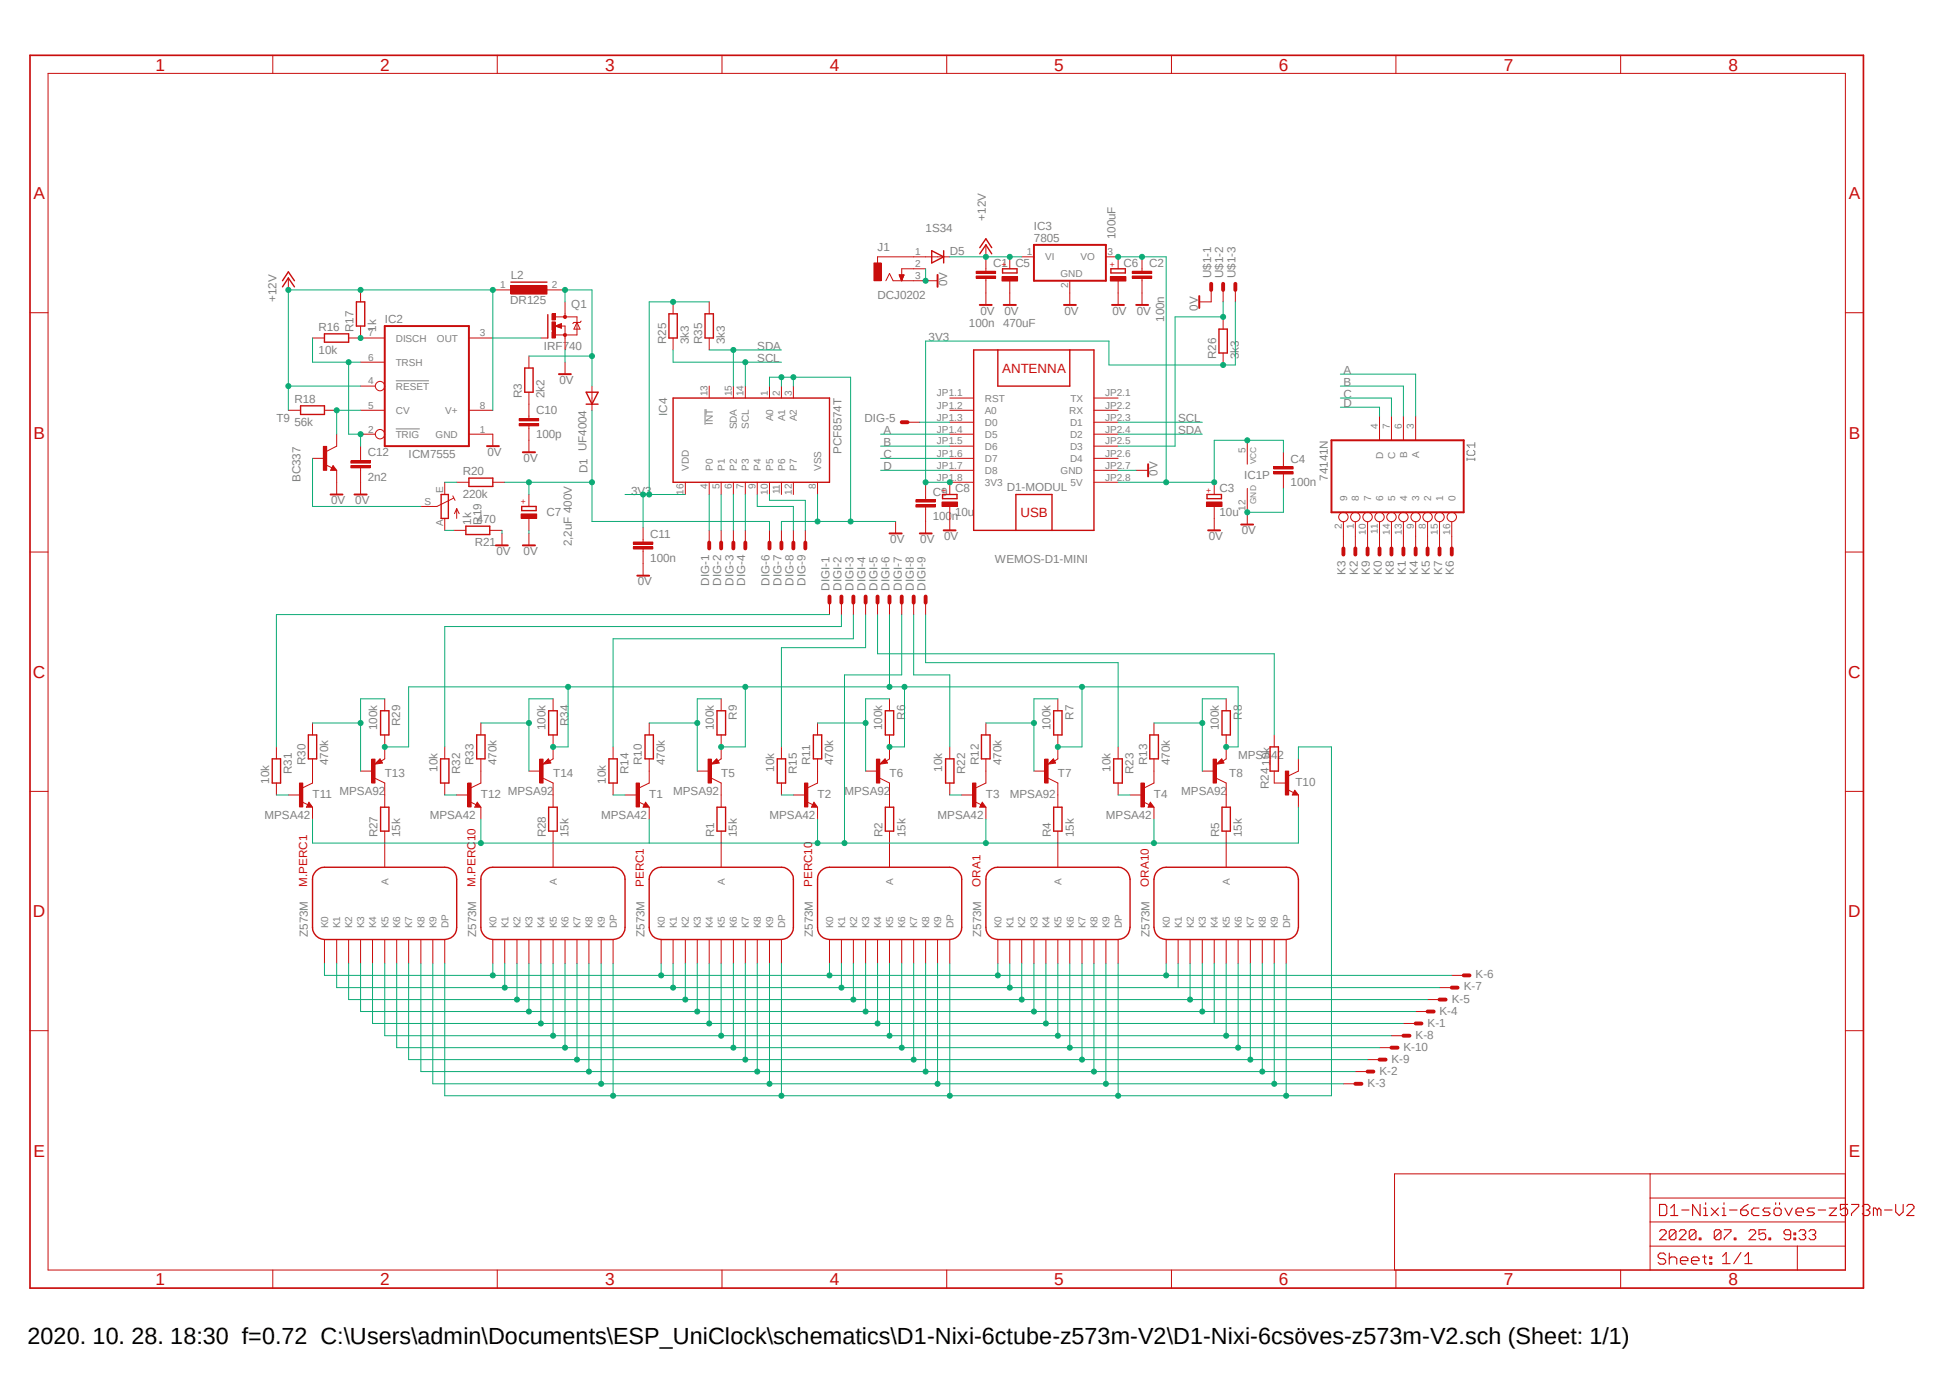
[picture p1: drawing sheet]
<svg xmlns="http://www.w3.org/2000/svg" width="297mm" height="210mm" viewBox="0 0 297 210" stroke-linecap="round" stroke-linejoin="round" font-family="sans-serif">
<defs><g id="words">
<text font-size="3.6" x="4.2" y="204.7">2020. 10. 28. 18:30 f=0.72 C:\Users\admin\Documents\ESP_UniClock\schematics\D1-Nixi-6ctube-z573m-V2\D1-Nixi-6csöves-z573m-V2.sch (Sheet: 1/1)</text>
<g font-size="2.6" fill="#c90d0c">
<text x="23.7" y="10.8">1</text>
<text x="58" y="10.8">2</text>
<text x="92.2" y="10.8">3</text>
<text x="126.4" y="10.8">4</text>
<text x="160.7" y="10.8">5</text>
<text x="194.9" y="10.8">6</text>
<text x="229.1" y="10.8">7</text>
<text x="263.4" y="10.8">8</text>
<text x="5.1" y="30.4">A</text>
<text x="281.7" y="30.4">A</text>
<text x="5.1" y="66.8">B</text>
<text x="281.7" y="66.8">B</text>
<text x="5" y="103.3">C</text>
<text x="281.6" y="103.3">C</text>
<text x="5" y="139.7">D</text>
<text x="281.6" y="139.7">D</text>
<text x="5.1" y="176.1">E</text>
<text x="281.7" y="176.1">E</text>
<text x="23.7" y="195.7">1</text>
<text x="58" y="195.7">2</text>
<text x="92.2" y="195.7">3</text>
<text x="126.4" y="195.7">4</text>
<text x="160.7" y="195.7">5</text>
<text x="194.9" y="195.7">6</text>
<text x="229.1" y="195.7">7</text>
<text x="263.4" y="195.7">8</text>
</g>
<g font-size="2" fill="#c90d0c">
<text x="152.7" y="56.8">ANTENNA</text>
<text x="155.5" y="78.7">USB</text>
</g>
<g font-size="1.8" fill="#808080">
<text x="141.1" y="35.3">1S34</text>
<text x="150.2" y="33.6" transform="rotate(-90 150.2 33.6)">+12V</text>
<text x="157.6" y="35">IC3</text>
<text x="133.7" y="38.2">J1</text>
<text x="144.7" y="38.8">D5</text>
<text x="151.3" y="40.7">C1 C5</text>
<text x="157.6" y="36.8">7805</text>
<text x="170" y="36.4" transform="rotate(-90 170 36.4)">100uF</text>
<text x="171.2" y="40.6">C6</text>
<text x="175.1" y="40.7">C2</text>
<text x="42.1" y="46" transform="rotate(-90 42.1 46)">+12V</text>
<text x="77.8" y="46.4">DR125</text>
<text x="77.9" y="42.5">L2</text>
<text x="87" y="46.9">Q1</text>
<text x="133.7" y="45.5">DCJ0202</text>
<text x="144.4" y="43.6" transform="rotate(-90 144.4 43.6)">0V</text>
<text x="149.4" y="47.9">0V</text>
<text x="153.1" y="47.9">0V</text>
<text x="162.2" y="47.9">0V</text>
<text x="169.5" y="47.9">0V</text>
<text x="173.2" y="47.9">0V</text>
<text x="182.5" y="47.3" transform="rotate(-90 182.5 47.3)">0V</text>
<text x="184.6" y="42.3" transform="rotate(-90 184.6 42.3)">U$1-1</text>
<text x="186.4" y="42.3" transform="rotate(-90 186.4 42.3)">U$1-2</text>
<text x="188.3" y="42.3" transform="rotate(-90 188.3 42.3)">U$1-3</text>
<text x="48.6" y="53.8">10k</text>
<text x="48.6" y="50.4">R16</text>
<text x="53.9" y="50.5" transform="rotate(-90 53.9 50.5)">R17</text>
<text x="57.3" y="50.5" transform="rotate(-90 57.3 50.5)">1k</text>
<text x="58.6" y="49.2">IC2</text>
<text x="82.9" y="53.3">IRF740</text>
<text x="101.5" y="52.4" transform="rotate(-90 101.5 52.4)">R25</text>
<text x="105" y="52.4" transform="rotate(-90 105 52.4)">3k3</text>
<text x="107" y="52.4" transform="rotate(-90 107 52.4)">R35</text>
<text x="110.4" y="52.4" transform="rotate(-90 110.4 52.4)">3k3</text>
<text x="115.4" y="53.3">SDA</text>
<text x="141.5" y="51.9">3V3</text>
<text x="147.7" y="49.8">100n</text>
<text x="152.9" y="49.7">470uF</text>
<text x="177.4" y="49" transform="rotate(-90 177.4 49)">100n</text>
<text x="85.3" y="58.4">0V</text>
<text x="115.4" y="55.2">SCL</text>
<text x="185.3" y="54.7" transform="rotate(-90 185.3 54.7)">R26</text>
<text x="188.8" y="54.7" transform="rotate(-90 188.8 54.7)">3k3</text>
<text x="204.7" y="58.8">B</text>
<text x="204.7" y="57">A</text>
<text x="42.1" y="64.3">T9</text>
<text x="44.9" y="64.9">56k</text>
<text x="44.9" y="61.4">R18</text>
<text x="79.5" y="60.6" transform="rotate(-90 79.5 60.6)">R3</text>
<text x="81.7" y="63.1">C10</text>
<text x="83" y="60.6" transform="rotate(-90 83 60.6)">2k2</text>
<text x="101.7" y="63.4" transform="rotate(-90 101.7 63.4)">IC4</text>
<text x="131.7" y="64.3">DIG-5</text>
<text x="179.5" y="64.3">SCL</text>
<text x="204.7" y="62">D</text>
<text x="204.7" y="60.6">C</text>
<text x="56" y="69.5">C12</text>
<text x="62.3" y="69.8">ICM7555</text>
<text x="74.3" y="69.4">0V</text>
<text x="79.8" y="70.4">0V</text>
<text x="81.7" y="66.8">100p</text>
<text x="128.2" y="69.2" transform="rotate(-90 128.2 69.2)">PCF8574T</text>
<text x="134.7" y="71.6">D</text>
<text x="134.7" y="69.8">C</text>
<text x="134.7" y="67.9">B</text>
<text x="134.7" y="66.1">A</text>
<text x="179.5" y="66.1">SDA</text>
<text x="196.7" y="70.4">C4</text>
<text x="45.8" y="73.4" transform="rotate(-90 45.8 73.4)">BC337</text>
<text x="50.5" y="76.8">0V</text>
<text x="54.1" y="76.8">0V</text>
<text x="56" y="73.2">2n2</text>
<text x="70.5" y="75.9">220k</text>
<text x="70.5" y="72.4">R20</text>
<text x="89.5" y="72.1" transform="rotate(-90 89.5 72.1)">D1 UF4004</text>
<text x="96.2" y="75.3">3V3</text>
<text x="142.2" y="75.5">C9</text>
<text x="145.5" y="74.9">C8</text>
<text x="153.4" y="74.8">D1-MODUL</text>
<text x="176.4" y="72.4" transform="rotate(-90 176.4 72.4)">0V</text>
<text x="185.8" y="74.9">C3</text>
<text x="189.6" y="73">IC1P</text>
<text x="196.7" y="74.1">100n</text>
<text x="202.4" y="73.2" transform="rotate(-90 202.4 73.2)">74141N</text>
<text x="71.8" y="79.9" transform="rotate(-90 71.8 79.9)">1k</text>
<text x="72.3" y="83.1">R21</text>
<text x="72.6" y="79.7">470</text>
<text x="73.4" y="79.9" transform="rotate(-90 73.4 79.9)">R19</text>
<text x="83.3" y="78.6">C7</text>
<text x="87.1" y="83.2" transform="rotate(-90 87.1 83.2)">2,2uF 400V</text>
<text x="99.1" y="81.9">C11</text>
<text x="135.7" y="82.7">0V</text>
<text x="140.3" y="82.7">0V</text>
<text x="142.2" y="79.1">100n</text>
<text x="143.9" y="82.3">0V</text>
<text x="145.5" y="78.6">10u</text>
<text x="184.2" y="82.3">0V</text>
<text x="185.8" y="78.6">10u</text>
<text x="189.2" y="81.3">0V</text>
<text x="75.6" y="84.5">0V</text>
<text x="79.8" y="84.5">0V</text>
<text x="97.2" y="89.1">0V</text>
<text x="99.1" y="85.6">100n</text>
<text x="108.1" y="89.2" transform="rotate(-90 108.1 89.2)">DIG-1</text>
<text x="109.9" y="89.2" transform="rotate(-90 109.9 89.2)">DIG-2</text>
<text x="111.8" y="89.2" transform="rotate(-90 111.8 89.2)">DIG-3</text>
<text x="113.6" y="89.2" transform="rotate(-90 113.6 89.2)">DIG-4</text>
<text x="117.3" y="89.2" transform="rotate(-90 117.3 89.2)">DIG-6</text>
<text x="119.1" y="89.2" transform="rotate(-90 119.1 89.2)">DIG-7</text>
<text x="120.9" y="89.2" transform="rotate(-90 120.9 89.2)">DIG-8</text>
<text x="122.7" y="89.2" transform="rotate(-90 122.7 89.2)">DIG-9</text>
<text x="126.4" y="90" transform="rotate(-90 126.4 90)">DIGI-1</text>
<text x="128.2" y="90" transform="rotate(-90 128.2 90)">DIGI-2</text>
<text x="130.1" y="90" transform="rotate(-90 130.1 90)">DIGI-3</text>
<text x="131.9" y="90" transform="rotate(-90 131.9 90)">DIGI-4</text>
<text x="133.7" y="90" transform="rotate(-90 133.7 90)">DIGI-5</text>
<text x="135.6" y="90" transform="rotate(-90 135.6 90)">DIGI-6</text>
<text x="137.4" y="90" transform="rotate(-90 137.4 90)">DIGI-7</text>
<text x="139.2" y="90" transform="rotate(-90 139.2 90)">DIGI-8</text>
<text x="141.1" y="90" transform="rotate(-90 141.1 90)">DIGI-9</text>
<text x="151.6" y="85.8">WEMOS-D1-MINI</text>
<text x="205.1" y="87.5" transform="rotate(-90 205.1 87.5)">K3</text>
<text x="206.9" y="87.5" transform="rotate(-90 206.9 87.5)">K2</text>
<text x="208.7" y="87.5" transform="rotate(-90 208.7 87.5)">K9</text>
<text x="210.6" y="87.5" transform="rotate(-90 210.6 87.5)">K0</text>
<text x="212.4" y="87.5" transform="rotate(-90 212.4 87.5)">K8</text>
<text x="214.3" y="87.5" transform="rotate(-90 214.3 87.5)">K1</text>
<text x="216.1" y="87.5" transform="rotate(-90 216.1 87.5)">K4</text>
<text x="217.9" y="87.5" transform="rotate(-90 217.9 87.5)">K5</text>
<text x="219.8" y="87.5" transform="rotate(-90 219.8 87.5)">K7</text>
<text x="221.6" y="87.5" transform="rotate(-90 221.6 87.5)">K6</text>
<text x="57.5" y="111.2" transform="rotate(-90 57.5 111.2)">100k</text>
<text x="61" y="110.6" transform="rotate(-90 61 110.6)">R29</text>
<text x="83.1" y="111.2" transform="rotate(-90 83.1 111.2)">100k</text>
<text x="86.6" y="110.6" transform="rotate(-90 86.6 110.6)">R34</text>
<text x="108.8" y="111.2" transform="rotate(-90 108.8 111.2)">100k</text>
<text x="112.3" y="109.6" transform="rotate(-90 112.3 109.6)">R9</text>
<text x="134.5" y="111.2" transform="rotate(-90 134.5 111.2)">100k</text>
<text x="137.9" y="109.6" transform="rotate(-90 137.9 109.6)">R6</text>
<text x="160.1" y="111.2" transform="rotate(-90 160.1 111.2)">100k</text>
<text x="163.6" y="109.6" transform="rotate(-90 163.6 109.6)">R7</text>
<text x="185.8" y="111.2" transform="rotate(-90 185.8 111.2)">100k</text>
<text x="189.2" y="109.6" transform="rotate(-90 189.2 109.6)">R8</text>
<text x="41" y="119.3" transform="rotate(-90 41 119.3)">10k</text>
<text x="44.5" y="117.9" transform="rotate(-90 44.5 117.9)">R31</text>
<text x="46.6" y="116.5" transform="rotate(-90 46.6 116.5)">R30</text>
<text x="50" y="116.5" transform="rotate(-90 50 116.5)">470k</text>
<text x="58.6" y="118.3">T13</text>
<text x="66.7" y="117.5" transform="rotate(-90 66.7 117.5)">10k</text>
<text x="70.1" y="117.9" transform="rotate(-90 70.1 117.9)">R32</text>
<text x="72.2" y="116.5" transform="rotate(-90 72.2 116.5)">R33</text>
<text x="75.7" y="116.5" transform="rotate(-90 75.7 116.5)">470k</text>
<text x="84.3" y="118.3">T14</text>
<text x="92.3" y="119.3" transform="rotate(-90 92.3 119.3)">10k</text>
<text x="95.8" y="117.9" transform="rotate(-90 95.8 117.9)">R14</text>
<text x="97.8" y="116.5" transform="rotate(-90 97.8 116.5)">R10</text>
<text x="101.3" y="116.5" transform="rotate(-90 101.3 116.5)">470k</text>
<text x="109.9" y="118.3">T5</text>
<text x="118" y="117.5" transform="rotate(-90 118 117.5)">10k</text>
<text x="121.4" y="117.9" transform="rotate(-90 121.4 117.9)">R15</text>
<text x="123.5" y="116.5" transform="rotate(-90 123.5 116.5)">R11</text>
<text x="127" y="116.5" transform="rotate(-90 127 116.5)">470k</text>
<text x="135.6" y="118.3">T6</text>
<text x="143.6" y="117.5" transform="rotate(-90 143.6 117.5)">10k</text>
<text x="147.1" y="117.9" transform="rotate(-90 147.1 117.9)">R22</text>
<text x="149.1" y="116.5" transform="rotate(-90 149.1 116.5)">R12</text>
<text x="152.6" y="116.5" transform="rotate(-90 152.6 116.5)">470k</text>
<text x="161.2" y="118.3">T7</text>
<text x="169.3" y="117.5" transform="rotate(-90 169.3 117.5)">10k</text>
<text x="172.7" y="117.9" transform="rotate(-90 172.7 117.9)">R23</text>
<text x="174.8" y="116.5" transform="rotate(-90 174.8 116.5)">R13</text>
<text x="178.3" y="116.5" transform="rotate(-90 178.3 116.5)">470k</text>
<text x="187.3" y="118.3">T8</text>
<text x="188.7" y="115.6">MPSA42</text>
<text x="193.5" y="116.6" transform="rotate(-90 193.5 116.6)">10k</text>
<text x="197.4" y="119.7">T10</text>
<text x="40.3" y="124.8">MPSA42</text>
<text x="47.6" y="121.5">T11</text>
<text x="51.7" y="121.1">MPSA92</text>
<text x="65.5" y="124.8">MPSA42</text>
<text x="73.3" y="121.5">T12</text>
<text x="77.4" y="121.1">MPSA92</text>
<text x="91.6" y="124.8">MPSA42</text>
<text x="98.9" y="121.5">T1</text>
<text x="102.6" y="121.1">MPSA92</text>
<text x="117.3" y="124.8">MPSA42</text>
<text x="124.6" y="121.5">T2</text>
<text x="128.7" y="121.1">MPSA92</text>
<text x="142.9" y="124.8">MPSA42</text>
<text x="150.2" y="121.5">T3</text>
<text x="153.9" y="121.5">MPSA92</text>
<text x="168.5" y="124.8">MPSA42</text>
<text x="175.8" y="121.5">T4</text>
<text x="180" y="121.1">MPSA92</text>
<text x="193.3" y="120.2" transform="rotate(-90 193.3 120.2)">R24</text>
<text x="57.5" y="127.5" transform="rotate(-90 57.5 127.5)">R27</text>
<text x="61" y="127.5" transform="rotate(-90 61 127.5)">15k</text>
<text x="83.2" y="127.5" transform="rotate(-90 83.2 127.5)">R28</text>
<text x="86.7" y="127.5" transform="rotate(-90 86.7 127.5)">15k</text>
<text x="108.8" y="127.5" transform="rotate(-90 108.8 127.5)">R1</text>
<text x="112.3" y="127.5" transform="rotate(-90 112.3 127.5)">15k</text>
<text x="134.5" y="127.5" transform="rotate(-90 134.5 127.5)">R2</text>
<text x="138" y="127.5" transform="rotate(-90 138 127.5)">15k</text>
<text x="160.1" y="127.5" transform="rotate(-90 160.1 127.5)">R4</text>
<text x="163.6" y="127.5" transform="rotate(-90 163.6 127.5)">15k</text>
<text x="185.8" y="127.5" transform="rotate(-90 185.8 127.5)">R5</text>
<text x="189.2" y="127.5" transform="rotate(-90 189.2 127.5)">15k</text>
<text x="46.9" y="142.7" transform="rotate(-90 46.9 142.7)">Z573M</text>
<text x="72.6" y="142.7" transform="rotate(-90 72.6 142.7)">Z573M</text>
<text x="98.2" y="142.7" transform="rotate(-90 98.2 142.7)">Z573M</text>
<text x="123.9" y="142.7" transform="rotate(-90 123.9 142.7)">Z573M</text>
<text x="149.5" y="142.7" transform="rotate(-90 149.5 142.7)">Z573M</text>
<text x="175.2" y="142.7" transform="rotate(-90 175.2 142.7)">Z573M</text>
<text x="224.9" y="149">K-6</text>
<text x="219.4" y="154.5">K-4</text>
<text x="221.2" y="152.7">K-5</text>
<text x="223.1" y="150.8">K-7</text>
<text x="212" y="161.8">K-9</text>
<text x="213.9" y="160">K-10</text>
<text x="215.7" y="158.2">K-8</text>
<text x="217.6" y="156.3">K-1</text>
<text x="208.4" y="165.5">K-3</text>
<text x="210.2" y="163.7">K-2</text>
</g>
<g font-size="1.8" fill="#c90d0c">
<text x="46.8" y="135" transform="rotate(-90 46.8 135)">M.PERC1</text>
<text x="72.5" y="135" transform="rotate(-90 72.5 135)">M.PERC10</text>
<text x="98.1" y="135" transform="rotate(-90 98.1 135)">PERC1</text>
<text x="123.8" y="135" transform="rotate(-90 123.8 135)">PERC10</text>
<text x="149.4" y="135" transform="rotate(-90 149.4 135)">ORA1</text>
<text x="175.1" y="135" transform="rotate(-90 175.1 135)">ORA10</text>
</g>
<g font-size="1.5" fill="#808080">
<text x="139.5" y="38.9">1</text>
<text x="139.5" y="40.7">2</text>
<text x="156.5" y="38.9">1</text>
<text x="159.3" y="39.7">VI</text>
<text x="164.7" y="39.7">VO</text>
<text x="168.8" y="38.9">3</text>
<text x="76.2" y="43.9">1</text>
<text x="84.1" y="43.9">2</text>
<text x="139.5" y="42.5">3</text>
<text x="161.6" y="42.2">GND</text>
<text x="162.8" y="43.9" transform="rotate(-90 162.8 43.9)">2</text>
<text x="56.1" y="51.2">7</text>
<text x="60.3" y="52">DISCH</text>
<text x="66.6" y="52">OUT</text>
<text x="73.1" y="51.2">3</text>
<text x="56.1" y="58.5">4</text>
<text x="56.1" y="54.9">6</text>
<text x="60.3" y="59.4">RESET</text>
<text x="60.3" y="55.7">TRSH</text>
<text x="56.1" y="62.2">5</text>
<text x="56.1" y="65.9">2</text>
<text x="60.3" y="63">CV</text>
<text x="67.9" y="63">V+</text>
<text x="73.1" y="62.2">8</text>
<text x="73.1" y="65.9">1</text>
<text x="107.8" y="60.4" transform="rotate(-90 107.8 60.4)">13</text>
<text x="108.6" y="64.7" transform="rotate(-90 108.6 64.7)">INT</text>
<text x="111.5" y="60.4" transform="rotate(-90 111.5 60.4)">15</text>
<text x="112.3" y="65.4" transform="rotate(-90 112.3 65.4)">SDA</text>
<text x="113.3" y="60.4" transform="rotate(-90 113.3 60.4)">14</text>
<text x="114.1" y="65.3" transform="rotate(-90 114.1 65.3)">SCL</text>
<text x="117" y="60.4" transform="rotate(-90 117 60.4)">1</text>
<text x="117.8" y="64.1" transform="rotate(-90 117.8 64.1)">A0</text>
<text x="118.8" y="60.4" transform="rotate(-90 118.8 60.4)">2</text>
<text x="119.6" y="64.1" transform="rotate(-90 119.6 64.1)">A1</text>
<text x="120.6" y="60.4" transform="rotate(-90 120.6 60.4)">3</text>
<text x="121.5" y="64.1" transform="rotate(-90 121.5 64.1)">A2</text>
<text x="142.8" y="60.4">JP1.1</text>
<text x="142.8" y="62.2">JP1.2</text>
<text x="142.8" y="64.1">JP1.3</text>
<text x="142.8" y="65.9">JP1.4</text>
<text x="150.1" y="61.2">RST</text>
<text x="150.1" y="63">A0</text>
<text x="150.1" y="64.9">D0</text>
<text x="162.9" y="63">RX</text>
<text x="163.1" y="64.9">D1</text>
<text x="163.2" y="61.2">TX</text>
<text x="168.4" y="60.4">JP2.1</text>
<text x="168.4" y="62.2">JP2.2</text>
<text x="168.4" y="64.1">JP2.3</text>
<text x="168.4" y="65.9">JP2.4</text>
<text x="210" y="65.4" transform="rotate(-90 210 65.4)">4</text>
<text x="211.8" y="65.4" transform="rotate(-90 211.8 65.4)">7</text>
<text x="213.6" y="65.4" transform="rotate(-90 213.6 65.4)">6</text>
<text x="215.5" y="65.4" transform="rotate(-90 215.5 65.4)">3</text>
<text x="60.3" y="66.7">TRIG</text>
<text x="66.4" y="66.7">GND</text>
<text x="105" y="71.8" transform="rotate(-90 105 71.8)">VDD</text>
<text x="108.6" y="71.8" transform="rotate(-90 108.6 71.8)">P0</text>
<text x="110.4" y="71.8" transform="rotate(-90 110.4 71.8)">P1</text>
<text x="112.3" y="71.8" transform="rotate(-90 112.3 71.8)">P2</text>
<text x="114.1" y="71.8" transform="rotate(-90 114.1 71.8)">P3</text>
<text x="116" y="71.8" transform="rotate(-90 116 71.8)">P4</text>
<text x="117.8" y="71.8" transform="rotate(-90 117.8 71.8)">P5</text>
<text x="119.6" y="71.8" transform="rotate(-90 119.6 71.8)">P6</text>
<text x="121.5" y="71.8" transform="rotate(-90 121.5 71.8)">P7</text>
<text x="125.1" y="71.8" transform="rotate(-90 125.1 71.8)">VSS</text>
<text x="142.8" y="67.7">JP1.5</text>
<text x="142.8" y="69.6">JP1.6</text>
<text x="142.8" y="71.4">JP1.7</text>
<text x="150.1" y="66.7">D5</text>
<text x="150.1" y="68.5">D6</text>
<text x="150.1" y="70.4">D7</text>
<text x="163.1" y="66.7">D2</text>
<text x="163.1" y="68.5">D3</text>
<text x="163.1" y="70.4">D4</text>
<text x="168.4" y="67.7">JP2.5</text>
<text x="168.4" y="69.6">JP2.6</text>
<text x="168.4" y="71.4">JP2.7</text>
<text x="189.8" y="69" transform="rotate(-90 189.8 69)">5</text>
<text x="210.8" y="69.8" transform="rotate(-90 210.8 69.8)">D</text>
<text x="212.6" y="69.8" transform="rotate(-90 212.6 69.8)">C</text>
<text x="214.4" y="69.8" transform="rotate(-90 214.4 69.8)">B</text>
<text x="216.3" y="69.7" transform="rotate(-90 216.3 69.7)">A</text>
<text x="64.7" y="76.9">S</text>
<text x="67.5" y="75" transform="rotate(-90 67.5 75)">E</text>
<text x="104.2" y="75.4" transform="rotate(-90 104.2 75.4)">16</text>
<text x="107.8" y="74.5" transform="rotate(-90 107.8 74.5)">4</text>
<text x="109.6" y="74.5" transform="rotate(-90 109.6 74.5)">5</text>
<text x="111.5" y="74.5" transform="rotate(-90 111.5 74.5)">6</text>
<text x="113.3" y="74.5" transform="rotate(-90 113.3 74.5)">7</text>
<text x="115.1" y="74.5" transform="rotate(-90 115.1 74.5)">9</text>
<text x="117" y="75.4" transform="rotate(-90 117 75.4)">10</text>
<text x="118.8" y="75.3" transform="rotate(-90 118.8 75.3)">11</text>
<text x="120.6" y="75.4" transform="rotate(-90 120.6 75.4)">12</text>
<text x="124.3" y="74.5" transform="rotate(-90 124.3 74.5)">8</text>
<text x="142.8" y="73.2">JP1.8</text>
<text x="150.1" y="72.2">D8</text>
<text x="150.1" y="74">3V3</text>
<text x="161.6" y="72.2">GND</text>
<text x="163.2" y="74">5V</text>
<text x="168.4" y="73.2">JP2.8</text>
<text x="189.8" y="77.8" transform="rotate(-90 189.8 77.8)">12</text>
<text x="205.3" y="76.4" transform="rotate(-90 205.3 76.4)">9</text>
<text x="207.1" y="76.4" transform="rotate(-90 207.1 76.4)">8</text>
<text x="209" y="76.4" transform="rotate(-90 209 76.4)">7</text>
<text x="210.8" y="76.4" transform="rotate(-90 210.8 76.4)">6</text>
<text x="212.6" y="76.4" transform="rotate(-90 212.6 76.4)">5</text>
<text x="214.4" y="76.4" transform="rotate(-90 214.4 76.4)">4</text>
<text x="216.3" y="76.4" transform="rotate(-90 216.3 76.4)">3</text>
<text x="218.1" y="76.4" transform="rotate(-90 218.1 76.4)">2</text>
<text x="219.9" y="76.4" transform="rotate(-90 219.9 76.4)">1</text>
<text x="221.8" y="76.4" transform="rotate(-90 221.8 76.4)">0</text>
<text x="67.5" y="80.2" transform="rotate(-90 67.5 80.2)">A</text>
<text x="204.5" y="80.6" transform="rotate(-90 204.5 80.6)">2</text>
<text x="206.3" y="80.6" transform="rotate(-90 206.3 80.6)">1</text>
<text x="208.2" y="81.4" transform="rotate(-90 208.2 81.4)">10</text>
<text x="210" y="81.3" transform="rotate(-90 210 81.3)">11</text>
<text x="211.8" y="81.4" transform="rotate(-90 211.8 81.4)">14</text>
<text x="213.6" y="81.4" transform="rotate(-90 213.6 81.4)">13</text>
<text x="215.5" y="80.6" transform="rotate(-90 215.5 80.6)">9</text>
<text x="217.3" y="80.6" transform="rotate(-90 217.3 80.6)">8</text>
<text x="219.1" y="81.4" transform="rotate(-90 219.1 81.4)">15</text>
<text x="221" y="81.4" transform="rotate(-90 221 81.4)">16</text>
<text x="59.2" y="134.7" transform="rotate(-90 59.2 134.7)">A</text>
<text x="84.8" y="134.7" transform="rotate(-90 84.8 134.7)">A</text>
<text x="110.4" y="134.7" transform="rotate(-90 110.4 134.7)">A</text>
<text x="136.1" y="134.7" transform="rotate(-90 136.1 134.7)">A</text>
<text x="161.8" y="134.7" transform="rotate(-90 161.8 134.7)">A</text>
<text x="187.4" y="134.7" transform="rotate(-90 187.4 134.7)">A</text>
<text x="50" y="141.4" transform="rotate(-90 50 141.4)">K0</text>
<text x="51.9" y="141.4" transform="rotate(-90 51.9 141.4)">K1</text>
<text x="53.7" y="141.4" transform="rotate(-90 53.7 141.4)">K2</text>
<text x="55.5" y="141.4" transform="rotate(-90 55.5 141.4)">K3</text>
<text x="57.3" y="141.4" transform="rotate(-90 57.3 141.4)">K4</text>
<text x="59.2" y="141.4" transform="rotate(-90 59.2 141.4)">K5</text>
<text x="61" y="141.4" transform="rotate(-90 61 141.4)">K6</text>
<text x="62.8" y="141.4" transform="rotate(-90 62.8 141.4)">K7</text>
<text x="64.7" y="141.4" transform="rotate(-90 64.7 141.4)">K8</text>
<text x="66.5" y="141.4" transform="rotate(-90 66.5 141.4)">K9</text>
<text x="68.3" y="141.4" transform="rotate(-90 68.3 141.4)">DP</text>
<text x="75.6" y="141.4" transform="rotate(-90 75.6 141.4)">K0</text>
<text x="77.5" y="141.4" transform="rotate(-90 77.5 141.4)">K1</text>
<text x="79.3" y="141.4" transform="rotate(-90 79.3 141.4)">K2</text>
<text x="81.2" y="141.4" transform="rotate(-90 81.2 141.4)">K3</text>
<text x="83" y="141.4" transform="rotate(-90 83 141.4)">K4</text>
<text x="84.8" y="141.4" transform="rotate(-90 84.8 141.4)">K5</text>
<text x="86.7" y="141.4" transform="rotate(-90 86.7 141.4)">K6</text>
<text x="88.5" y="141.4" transform="rotate(-90 88.5 141.4)">K7</text>
<text x="90.3" y="141.4" transform="rotate(-90 90.3 141.4)">K8</text>
<text x="92.2" y="141.4" transform="rotate(-90 92.2 141.4)">K9</text>
<text x="94" y="141.4" transform="rotate(-90 94 141.4)">DP</text>
<text x="101.3" y="141.4" transform="rotate(-90 101.3 141.4)">K0</text>
<text x="103.1" y="141.4" transform="rotate(-90 103.1 141.4)">K1</text>
<text x="105" y="141.4" transform="rotate(-90 105 141.4)">K2</text>
<text x="106.8" y="141.4" transform="rotate(-90 106.8 141.4)">K3</text>
<text x="108.6" y="141.4" transform="rotate(-90 108.6 141.4)">K4</text>
<text x="110.4" y="141.4" transform="rotate(-90 110.4 141.4)">K5</text>
<text x="112.3" y="141.4" transform="rotate(-90 112.3 141.4)">K6</text>
<text x="114.1" y="141.4" transform="rotate(-90 114.1 141.4)">K7</text>
<text x="116" y="141.4" transform="rotate(-90 116 141.4)">K8</text>
<text x="117.8" y="141.4" transform="rotate(-90 117.8 141.4)">K9</text>
<text x="119.6" y="141.4" transform="rotate(-90 119.6 141.4)">DP</text>
<text x="127" y="141.4" transform="rotate(-90 127 141.4)">K0</text>
<text x="128.8" y="141.4" transform="rotate(-90 128.8 141.4)">K1</text>
<text x="130.6" y="141.4" transform="rotate(-90 130.6 141.4)">K2</text>
<text x="132.5" y="141.4" transform="rotate(-90 132.5 141.4)">K3</text>
<text x="134.3" y="141.4" transform="rotate(-90 134.3 141.4)">K4</text>
<text x="136.1" y="141.4" transform="rotate(-90 136.1 141.4)">K5</text>
<text x="138" y="141.4" transform="rotate(-90 138 141.4)">K6</text>
<text x="139.8" y="141.4" transform="rotate(-90 139.8 141.4)">K7</text>
<text x="141.6" y="141.4" transform="rotate(-90 141.6 141.4)">K8</text>
<text x="143.4" y="141.4" transform="rotate(-90 143.4 141.4)">K9</text>
<text x="145.3" y="141.4" transform="rotate(-90 145.3 141.4)">DP</text>
<text x="152.6" y="141.4" transform="rotate(-90 152.6 141.4)">K0</text>
<text x="154.4" y="141.4" transform="rotate(-90 154.4 141.4)">K1</text>
<text x="156.3" y="141.4" transform="rotate(-90 156.3 141.4)">K2</text>
<text x="158.1" y="141.4" transform="rotate(-90 158.1 141.4)">K3</text>
<text x="159.9" y="141.4" transform="rotate(-90 159.9 141.4)">K4</text>
<text x="161.8" y="141.4" transform="rotate(-90 161.8 141.4)">K5</text>
<text x="163.6" y="141.4" transform="rotate(-90 163.6 141.4)">K6</text>
<text x="165.4" y="141.4" transform="rotate(-90 165.4 141.4)">K7</text>
<text x="167.3" y="141.4" transform="rotate(-90 167.3 141.4)">K8</text>
<text x="169.1" y="141.4" transform="rotate(-90 169.1 141.4)">K9</text>
<text x="170.9" y="141.4" transform="rotate(-90 170.9 141.4)">DP</text>
<text x="178.3" y="141.4" transform="rotate(-90 178.3 141.4)">K0</text>
<text x="180.1" y="141.4" transform="rotate(-90 180.1 141.4)">K1</text>
<text x="181.9" y="141.4" transform="rotate(-90 181.9 141.4)">K2</text>
<text x="183.8" y="141.4" transform="rotate(-90 183.8 141.4)">K3</text>
<text x="185.6" y="141.4" transform="rotate(-90 185.6 141.4)">K4</text>
<text x="187.4" y="141.4" transform="rotate(-90 187.4 141.4)">K5</text>
<text x="189.2" y="141.4" transform="rotate(-90 189.2 141.4)">K6</text>
<text x="191.1" y="141.4" transform="rotate(-90 191.1 141.4)">K7</text>
<text x="192.9" y="141.4" transform="rotate(-90 192.9 141.4)">K8</text>
<text x="194.7" y="141.4" transform="rotate(-90 194.7 141.4)">K9</text>
<text x="196.6" y="141.4" transform="rotate(-90 196.6 141.4)">DP</text>
</g>
<g font-size="1.3" fill="#c90d0c">
<text x="153.5" y="40.6" transform="rotate(-90 153.5 40.6)">+</text>
<text x="170" y="40.6" transform="rotate(-90 170 40.6)">+</text>
<text x="80.2" y="76.8" transform="rotate(-90 80.2 76.8)">+</text>
<text x="144.3" y="75" transform="rotate(-90 144.3 75)">+</text>
<text x="184.6" y="75" transform="rotate(-90 184.6 75)">+</text>
</g>
<g font-size="1.3" fill="#808080">
<text x="191.4" y="70.7" transform="rotate(-90 191.4 70.7)">VCC</text>
<text x="191.4" y="76.7" transform="rotate(-90 191.4 76.7)">GND</text>
</g>
</g></defs>
<path d="M4.2 8.2l288.7 188.4M292.9 8.2l-288.7 188.4" fill="none" stroke="#fff" stroke-width=".15"/>
<path d="M60.4 58h4.9M60.4 65.3h3.5M107.4 62.3v2.4M223.6 69.9h1.1M223.6 69.8v.3M223.8 68.6l-.2 .1v.5l.2 .1h.7l.2-.1v-.5l-.2-.1M224.7 67.4v.8M224.7 69.8v.3M224.7 67.8h-1.1l.3 .4" fill="none" stroke="#808080" stroke-width=".15"/>
<path d="M58.6 49.7h12.9v18.2h-12.9zM202.9 67.1h20.2v10.9h-20.2z" fill="none" stroke="#c90d0c" stroke-width=".3"/>
<g fill="none" stroke="#c90d0c" stroke-width=".15">
<path d="M54.9 51.5h3.7M54.9 58.8h2.3M54.9 55.2h3.7M71.5 51.5h3.6M49.7 70.8l.9 .4M50.8 70.9l.5 .7h-.9zM51.3 67.9l-1.5 .8M54.9 62.5h3.7M54.9 66.1h2.3M71.5 62.5h3.6M71.5 66.1h3.6M204.7 79.5v2.2"/>
<path d="M206.5 79.5v2.2M208.4 79.5v2.2M210.2 63.4v3.7M210.2 79.5v2.2M212 63.4v3.7M212 79.5v2.2M213.9 63.4v3.7M213.9 79.5v2.2M215.7 63.4v3.7M215.7 79.5v2.2M217.6 79.5v2.2M219.4 79.5v2.2"/>
<path d="M221.2 79.5v2.2"/>
<circle cx="57.9" cy="58.8" r=".72"/>
<circle cx="57.9" cy="66.1" r=".72"/>
<circle cx="204.7" cy="78.7" r=".72"/>
<circle cx="206.5" cy="78.7" r=".72"/>
<circle cx="208.4" cy="78.7" r=".72"/>
<circle cx="210.2" cy="78.7" r=".72"/>
<circle cx="212.1" cy="78.7" r=".72"/>
<circle cx="213.9" cy="78.7" r=".72"/>
<circle cx="215.7" cy="78.7" r=".72"/>
<circle cx="217.6" cy="78.7" r=".72"/>
<circle cx="219.4" cy="78.7" r=".72"/>
<circle cx="221.2" cy="78.7" r=".72"/>
</g>
<path d="M50.8 71.2v.3h-.3l.3-.4 .3 .4h-.6" fill="none" stroke="#c90d0c" stroke-width=".21"/>
<path d="M49.3 68h.5v3.6h-.5z" fill-rule="evenodd" fill="#c90d0c"/>
<g fill="none" stroke="#c90d0c" stroke-width=".15">
<path d="M47.6 51.5h1.8M54.9 49.7v1.8h-1.8M54.9 44.2v1.8M82.4 51.5h1.1M84.6 49.7l1-.4v.7zM84.7 48.3h3.2v2.7h-3.3M85.5 49.7h.6v1.8M86.1 47.8v.5M87.9 49.1l.5 1h-.9zM88.6 48.9l-.2 .2h-.9l-.2 .2M43.9 62.5h1.9M47.6 69.8h1.8"/>
<path d="M49.3 68h.5v3.6h-.5zM49.4 62.5h1.9M51.3 66.1v1.8M51.3 71.6v3.7M67.8 73.4v1.9M67.8 79v1.8M69 75.5l.3 .7M69.1 75.9l-2.5 1.2h-2.5M69.6 77.5v1.5M69.6 77.5l.4 .7M69.6 77.5l-.3 .7M69.6 73.4h1.9"/>
<path d="M75.1 73.4h1.8M75.1 66.1v1.8M173.1 71.6h1.9M69.2 80.8h1.8M74.6 80.8h1.9"/>
</g>
<path d="M49.4 50.8h3.7v1.3h-3.7zM54.3 46h1.3v3.7h-1.3zM83.5 47.9v3.6M45.8 61.8h3.6v1.3h-3.6zM67.2 75.3h1.1v3.7h-1.1zM71.5 72.8h3.6v1.3h-3.6zM71 80.1h3.6v1.3h-3.6z" fill="none" stroke="#c90d0c" stroke-width=".21"/>
<path d="M50.4 75.3h1.8M74.2 67.9h1.8M175 70.7v1.9" fill="none" stroke="#c90d0c" stroke-width=".3"/>
<path d="M85.5 49.4l-.7 .3 .7 .1v-.1h-.2" fill="none" stroke="#c90d0c" stroke-width=".25"/>
<circle cx="86.1" cy="51" r=".24" fill="#c90d0c"/>
<circle cx="86.1" cy="51" r=".24" fill="none" stroke="#c90d0c" stroke-width=".15"/>
<circle cx="86.1" cy="48.3" r=".24" fill="#c90d0c"/>
<circle cx="86.1" cy="48.3" r=".24" fill="none" stroke="#c90d0c" stroke-width=".15"/>
<path d="M84.1 50.5h.5v1h-.5z" fill-rule="evenodd" fill="#c90d0c"/>
<path d="M84.1 50.5h.5v1h-.5z" fill="none" stroke="#c90d0c" stroke-width=".15"/>
<path d="M84.1 47.8h.5v.9h-.5z" fill-rule="evenodd" fill="#c90d0c"/>
<path d="M84.1 47.8h.5v.9h-.5z" fill="none" stroke="#c90d0c" stroke-width=".15"/>
<path d="M84.1 49h.5v1.3h-.5z" fill-rule="evenodd" fill="#c90d0c"/>
<g fill="none" stroke="#c90d0c" stroke-width=".15">
<path d="M150.2 39.1v2.2M155.7 39.1h1.9M168.5 39.1h1.9M174 39.1v2.2M84.1 49h.5v1.3h-.5zM86.1 46v1.8M86.1 51.5v1.8M86.1 55.2v1.8M90.2 58.8v3.7M148.8 42h2.9v.4h-2.9zM148.8 41.3h2.9v.4h-2.9zM150.2 42.4v4"/>
<path d="M163 42.8v3.6M172.6 42h2.9v.4h-2.9zM172.6 41.3h2.9v.4h-2.9zM174 42.4v4M190.1 67.1v3.6M190.1 74.4v5.5M194.1 71.8h3v.4h-3zM194.1 71.1h3v.3h-3zM195.6 68.9v2.2M195.6 72.2v2.2M76.5 81.2v1.9"/>
</g>
<path d="M157.6 37.3h10.9v5.5h-10.9zM85.2 57h1.8M149.3 46.4h1.8M162.1 46.4h1.9M173.1 46.4h1.9M189.1 79.9h1.9M75.6 83.1h1.8" fill="none" stroke="#c90d0c" stroke-width=".3"/>
<path d="M89.3 59.7h1.8l-.9 1.9zM152.8 40.9h2.2v.7h-2.2zM89.3 61.6h1.8" fill="none" stroke="#c90d0c" stroke-width=".21"/>
<path d="M148.8 42.2h2.9M148.8 41.5h2.9M172.6 42.2h2.9M172.6 41.5h2.9M194.1 72h3M194.1 71.2h3" fill="none" stroke="#c90d0c" stroke-width=".34"/>
<path d="M152.7 42.1h2.4v.7h-2.4z" fill-rule="evenodd" fill="#c90d0c"/>
<path d="M153.9 39.1v1.8M152.7 42.1h2.4v.7h-2.4zM153.9 42.8v1.8" fill="none" stroke="#c90d0c" stroke-width=".15"/>
<path d="M169.3 40.9h2.2v.7h-2.2z" fill="none" stroke="#c90d0c" stroke-width=".21"/>
<path d="M169.2 42.1h2.4v.7h-2.4z" fill-rule="evenodd" fill="#c90d0c"/>
<path d="M170.4 39.1v1.8M169.2 42.1h2.4v.7h-2.4zM170.4 42.8v1.8" fill="none" stroke="#c90d0c" stroke-width=".15"/>
<path d="M79.5 77.1h2.2v.7h-2.2z" fill="none" stroke="#c90d0c" stroke-width=".21"/>
<path d="M79.4 78.3h2.4v.7h-2.4z" fill-rule="evenodd" fill="#c90d0c"/>
<path d="M139.2 39.1h-5.5v.9M135 42.8l.6-1.1 .5 1.1h3.1M139.2 40.9h-1.8v1.9M153.9 44.6v1.8M170.4 44.6v1.8M79.4 78.3h2.4v.7h-2.4zM80.6 75.3v1.8M80.6 79v1.8M80.6 81.2v1.9" fill="none" stroke="#c90d0c" stroke-width=".15"/>
<path d="M153 46.4h1.8M169.5 46.4h1.8M79.7 83.1h1.8" fill="none" stroke="#c90d0c" stroke-width=".3"/>
<path d="M133.2 40h1.1v2.8h-1.1z" fill-rule="evenodd" fill="#c90d0c"/>
<g fill="none" stroke="#c90d0c" stroke-width=".15">
<path d="M139.2 39.1h5.5M150.2 37.3v1.8M43.9 42.3v1.9M80.6 54.2v1.8M80.6 59.7v4.1M133.2 40h1.1v2.8h-1.1zM137 41.9h.8l-.4 .9zM137.1 42h.6M137.1 42h.7M137.1 42.1h.6M137.2 42.2h.4M137.2 42.3h.4"/>
<path d="M137.2 42.4h.3M137.3 42.5h.2M137.3 42.6h.2M137.4 42.8h.1M137.4 42.7h.1M139.2 40.9h1.9M139.2 42.8h3.7M53.5 70.9h2.9v.3h-2.9zM53.5 70.2h2.9v.3h-2.9zM54.9 67.9v2.2M54.9 71.2v4.1M79.1 64.5h3v.4h-3z"/>
<path d="M79.1 63.8h3v.3h-3zM80.6 64.9v4M144.7 60.6h3.7M144.7 62.5h3.7M144.7 64.3h3.7M144.7 66.1h3.7M144.7 67.9h3.7M144.7 69.8h3.7M144.7 71.6h3.7M144.7 73.4h3.7M166.7 60.6h3.7M166.7 62.5h3.7"/>
<path d="M166.7 64.3h3.7M166.7 66.1h3.7M166.7 67.9h3.7M166.7 69.8h3.7M166.7 71.6h3.7M166.7 73.4h3.7M204.7 81.7v1.8M206.5 81.7v1.8M208.4 81.7v1.8M210.2 81.7v1.8M212 81.7v1.8M213.9 81.7v1.8"/>
<path d="M215.7 81.7v1.8M217.6 81.7v1.8M219.4 81.7v1.8M221.2 81.7v1.8M98.9 119.3l-1.4 .7M97.3 122.1l.9 .5M98.4 122.2l.5 .7h-.9zM109.9 128.4v3.7M135.6 128.4v3.7M161.2 128.4v3.7M186.9 128.4v3.7M100.8 143.1v3.6"/>
<path d="M102.6 143.1v3.6M104.4 143.1v3.6M106.3 143.1v3.6M108.1 143.1v3.6M109.9 143.1v3.6M111.8 143.1v3.6M113.6 143.1v3.6M115.4 143.1v3.6M117.3 143.1v3.6M119.1 143.1v3.6M126.4 143.1v3.6M128.2 143.1v3.6"/>
<path d="M130 143.1v3.6M131.9 143.1v3.6M133.7 143.1v3.6M135.6 143.1v3.6M137.4 143.1v3.6M139.2 143.1v3.6M141.1 143.1v3.6M142.9 143.1v3.6M144.7 143.1v3.6M152.1 143.1v3.6M153.9 143.1v3.6M155.7 143.1v3.6"/>
<path d="M157.6 143.1v3.6M159.4 143.1v3.6M161.2 143.1v3.6M163 143.1v3.6M164.9 143.1v3.6M166.7 143.1v3.6M168.5 143.1v3.6M170.4 143.1v3.6M177.7 143.1v3.6M179.5 143.1v3.6M181.4 143.1v3.6M183.2 143.1v3.6"/>
<path d="M185 143.1v3.6M186.9 143.1v3.6M188.7 143.1v3.6M190.5 143.1v3.6M192.4 143.1v3.6M194.2 143.1v3.6M196 143.1v3.6"/>
</g>
<path d="M142.9 41.9v1.8M54 75.3h1.9M79.7 68.9h1.8" fill="none" stroke="#c90d0c" stroke-width=".3"/>
<g fill="none" stroke="#c90d0c" stroke-width=".21">
<path d="M142 38.2l1.8 .9-1.8 .9zM143.8 38.2v1.8M149.3 38.7l.9-1.4 .9 1.4M149.3 37.7l.9-1.3 .9 1.3M43.1 43.7l.8-1.4 1 1.4M43.1 42.8l.8-1.4 1 1.4M80 56h1.2v3.7h-1.2zM148.4 53.3h18.3v27.5h-18.3zM152.1 53.3v5.5h10.9v-5.5M154.8 80.8v-5.5h5.5v5.5M98.4 122.6l.1 .1h-.3l.2-.3 .3 .4h-.5M99.4 132.6l.9-.5h.5h18.3a1.88 1.88 0 0 1 1.8 1.8v7.3a1.88 1.88 0 0 1-1.8 1.9h-18.3a1.81 1.81 0 0 1-1.9-1.9v-7.3l.1-.5z"/>
<path d="M125.1 132.6l.8-.5h.5h18.3a1.88 1.88 0 0 1 1.9 1.8v7.3a1.88 1.88 0 0 1-1.9 1.9h-18.3a1.81 1.81 0 0 1-1.8-1.9v-7.3l.2-.9zM150.7 132.6l.9-.5h.5h18.3a1.88 1.88 0 0 1 1.8 1.8v7.3a1.88 1.88 0 0 1-1.8 1.9h-18.3a1.81 1.81 0 0 1-1.9-1.9v-7.3l.1-.5zM176.4 132.6l.8-.5h.5h18.3a1.88 1.88 0 0 1 1.9 1.8v7.3a1.88 1.88 0 0 1-1.9 1.9h-18.3a1.88 1.88 0 0 1-1.8-1.9v-7.3l.2-.9z"/>
</g>
<path d="M204.7 83.5v1M206.5 83.5v1M208.4 83.5v1M210.2 83.5v1M212 83.5v1M213.9 83.5v1M215.7 83.5v1M217.6 83.5v1M219.4 83.5v1M221.2 83.5v1" fill="none" stroke="#c90d0c" stroke-width=".59"/>
<path d="M53.5 71.1h2.9M53.5 70.4h2.9M79.1 64.7h3M79.1 63.9h3" fill="none" stroke="#c90d0c" stroke-width=".34"/>
<path d="M96.9 119.3h.6v3.6h-.6z" fill-rule="evenodd" fill="#c90d0c"/>
<path d="M96.9 119.3h.6v3.6h-.6zM98.9 117.4v1.9M124.6 119.3l-1.5 .7M95.2 121.1h1.9M98.9 122.9v1.9M123 122.1l.9 .5M124 122.2l.6 .7h-.9z" fill="none" stroke="#c90d0c" stroke-width=".15"/>
<path d="M124 122.6l.1 .1h-.3l.2-.3 .4 .4h-.6" fill="none" stroke="#c90d0c" stroke-width=".21"/>
<path d="M122.6 119.3h.5v3.6h-.5z" fill-rule="evenodd" fill="#c90d0c"/>
<path d="M122.6 119.3h.5v3.6h-.5zM124.6 117.4v1.9M150.2 119.3l-1.4 .7M120.9 121.1h1.8M124.6 122.9v1.9M148.6 122.1l.9 .5M149.7 122.2l.5 .7h-.9z" fill="none" stroke="#c90d0c" stroke-width=".15"/>
<path d="M149.7 122.6l.1 .1h-.3l.2-.3 .3 .4h-.5" fill="none" stroke="#c90d0c" stroke-width=".21"/>
<path d="M148.2 119.3h.5v3.6h-.5z" fill-rule="evenodd" fill="#c90d0c"/>
<path d="M148.2 119.3h.5v3.6h-.5zM150.2 117.4v1.9M175.9 119.3l-1.5 .7M146.6 121.1h1.8M150.2 122.9v1.9M174.2 122.1l.9 .5M175.3 122.2l.6 .7h-.9z" fill="none" stroke="#c90d0c" stroke-width=".15"/>
<path d="M175.3 122.6l.1 .1h-.3l.2-.3 .4 .4h-.6" fill="none" stroke="#c90d0c" stroke-width=".21"/>
<path d="M173.9 119.3h.5v3.6h-.5z" fill-rule="evenodd" fill="#c90d0c"/>
<path d="M108.5 118.5l1.4 .8M109.2 115.6l.4 .6-1.1 .2zM109.9 115.6l-.5 .3M173.9 119.3h.5v3.6h-.5zM175.9 117.4v1.9M172.2 121.1h1.8M175.9 122.9v1.9" fill="none" stroke="#c90d0c" stroke-width=".15"/>
<path d="M109.2 116h-.3l.3-.1 .1 .2-.7 .1 .6-.5 .3 .4" fill="none" stroke="#c90d0c" stroke-width=".21"/>
<path d="M107.9 115.6h.5v3.7h-.5z" fill-rule="evenodd" fill="#c90d0c"/>
<path d="M106.3 117.4h1.8M107.9 115.6h.5v3.7h-.5zM109.9 113.7v1.9M109.9 119.3v1.8M134.1 118.5l1.5 .8M134.9 115.6l.4 .6-1.2 .2zM135.6 115.6l-.6 .3" fill="none" stroke="#c90d0c" stroke-width=".15"/>
<path d="M134.8 116h-.2l.2-.1 .2 .2-.7 .1 .5-.5 .3 .4" fill="none" stroke="#c90d0c" stroke-width=".21"/>
<path d="M133.6 115.6h.5v3.7h-.5z" fill-rule="evenodd" fill="#c90d0c"/>
<path d="M131.9 117.4h1.8M133.6 115.6h.5v3.7h-.5zM135.6 113.7v1.9M135.6 119.3v1.8M159.8 118.5l1.4 .8M160.5 115.6l.4 .6-1.1 .2zM161.2 115.6l-.5 .3" fill="none" stroke="#c90d0c" stroke-width=".15"/>
<path d="M160.5 116h-.3l.3-.1 .2 .2-.8 .1 .6-.5 .2 .4" fill="none" stroke="#c90d0c" stroke-width=".21"/>
<path d="M159.2 115.6h.5v3.7h-.5z" fill-rule="evenodd" fill="#c90d0c"/>
<path d="M157.6 117.4h1.8M159.2 115.6h.5v3.7h-.5zM161.2 113.7v1.9M161.2 119.3v1.8M185.4 118.5l1.5 .8M186.2 115.6l.3 .6-1.1 .2zM186.9 115.6l-.5 .3" fill="none" stroke="#c90d0c" stroke-width=".15"/>
<path d="M186.1 116h-.3l.3-.1 .2 .2-.7 .1 .5-.5 .3 .4" fill="none" stroke="#c90d0c" stroke-width=".21"/>
<path d="M184.9 115.6h.5v3.7h-.5z" fill-rule="evenodd" fill="#c90d0c"/>
<g fill="none" stroke="#c90d0c" stroke-width=".15">
<path d="M93.4 113.7v1.9M93.4 119.3v1.8M98.9 110.1v1.8M98.9 115.6v1.8M109.9 106.4v1.8M109.9 111.9v1.8M183.2 117.4h1.8M184.9 115.6h.5v3.7h-.5zM186.9 113.7v1.9M186.9 119.3v3.6M197.9 117.4l-1.5 .8M109.9 121.1v1.8"/>
<path d="M109.9 126.6v1.8M135.6 121.1v1.8M135.6 126.6v1.8M161.2 121.1v1.8M161.2 126.6v1.8M186.9 126.6v1.8M196.3 120.3l.8 .4M197.3 120.4l.6 .7h-1zM210.2 159.6h1.8M212 157.7h1.9M213.9 155.9h1.8M215.7 154.1h1.9"/>
<path d="M217.6 152.2h1.8M219.4 150.4h1.8M221.2 148.5h1.9M204.7 165.1h1.8M206.5 163.2h1.9M208.4 161.4h1.8"/>
</g>
<path d="M92.8 115.6h1.3v3.7h-1.3zM98.3 111.9h1.3v3.7h-1.3zM109.3 108.2h1.3v3.7h-1.3zM109.3 122.9h1.3v3.7h-1.3zM134.9 122.9h1.3v3.7h-1.3zM160.6 122.9h1.2v3.7h-1.2zM186.2 122.9h1.3v3.7h-1.3zM197.3 120.7l.1 .2h-.3l.2-.4 .4 .5h-.6" fill="none" stroke="#c90d0c" stroke-width=".21"/>
<path d="M212 159.6h1M213.9 157.7h.9M215.7 155.9h.9M217.6 154.1h.9M219.4 152.2h.9M221.2 150.4h.9M223.1 148.5h.8M206.5 165.1h1M208.4 163.2h.9M210.2 161.4h1" fill="none" stroke="#c90d0c" stroke-width=".59"/>
<path d="M195.9 117.4h.5v3.7h-.5z" fill-rule="evenodd" fill="#c90d0c"/>
<g fill="none" stroke="#c90d0c" stroke-width=".15">
<path d="M136.5 79.4v1.8M119.1 113.7v1.9M119.1 119.3v1.8M124.6 110.1v1.8M124.6 115.6v1.8M135.6 106.4v1.8M135.6 111.9v1.8M144.7 113.7v1.9M144.7 119.3v1.8M150.2 110.1v1.8M150.2 115.6v1.8M161.2 106.4v1.8"/>
<path d="M161.2 111.9v1.8M170.4 113.7v1.9M170.4 119.3v1.8M175.9 110.1v1.8M175.9 115.6v1.8M186.9 106.4v1.8M186.9 111.9v1.8M194.2 117.4v1.9h1.8M194.2 111.9v1.8M195.9 117.4h.5v3.7h-.5zM197.9 115.6v1.8M197.9 121.1v1.8"/>
</g>
<path d="M183.9 75.3h2.2v.6h-2.2zM118.4 115.6h1.3v3.7h-1.3zM124 111.9h1.2v3.7h-1.2zM134.9 108.2h1.3v3.7h-1.3zM144.1 115.6h1.3v3.7h-1.3zM149.6 111.9h1.3v3.7h-1.3zM160.6 108.2h1.2v3.7h-1.2zM169.7 115.6h1.3v3.7h-1.3zM175.2 111.9h1.3v3.7h-1.3zM186.2 108.2h1.3v3.7h-1.3zM193.5 113.7h1.3v3.7h-1.3z" fill="none" stroke="#c90d0c" stroke-width=".21"/>
<path d="M135.6 81.2h1.8" fill="none" stroke="#c90d0c" stroke-width=".3"/>
<path d="M183.9 76.5h2.3v.6h-2.3z" fill-rule="evenodd" fill="#c90d0c"/>
<path d="M183.9 76.5h2.3v.6h-2.3zM185 73.4v1.9M185 77.1v1.9" fill="none" stroke="#c90d0c" stroke-width=".15"/>
<path d="M143.6 75.3h2.2v.6h-2.2z" fill="none" stroke="#c90d0c" stroke-width=".21"/>
<path d="M143.6 76.5h2.3v.6h-2.3z" fill-rule="evenodd" fill="#c90d0c"/>
<g fill="none" stroke="#c90d0c" stroke-width=".15">
<path d="M108.1 58.8v1.8M111.8 58.8v1.8M113.6 58.8v1.8M117.3 58.8v1.8M119.1 58.8v1.8M120.9 58.8v1.8M184.6 44.2v1.8h-1.8M186.4 44.2v1.8M186.4 48.3v1.8M186.4 53.8v1.8M188.3 44.2v1.8M104.4 73.4v1.9"/>
<path d="M108.1 73.4v1.9M109.9 73.4v1.9M111.8 73.4v1.9M113.6 73.4v1.9M115.4 73.4v1.9M117.3 73.4v1.9M119.1 73.4v1.9M120.9 73.4v1.9M124.6 73.4v1.9M139.6 76.9h2.9v.3h-2.9zM139.6 76.1h2.9v.4h-2.9zM141.1 73.9v2.2"/>
<path d="M141.1 77.2v4M143.6 76.5h2.3v.6h-2.3zM144.7 73.4v1.9M144.7 77.1v3.7M185 79v1.8M47.6 119.3l-1.5 .7M46 122.1l.9 .5M47.1 122.2l.5 .7h-.9zM58.6 128.4v3.7M84.3 128.4v3.7M49.4 143.1v3.6M51.3 143.1v3.6"/>
<path d="M53.1 143.1v3.6M54.9 143.1v3.6M56.8 143.1v3.6M58.6 143.1v3.6M60.5 143.1v3.6M62.3 143.1v3.6M64.1 143.1v3.6M66 143.1v3.6M67.8 143.1v3.6M75.1 143.1v3.6M76.9 143.1v3.6M78.8 143.1v3.6"/>
<path d="M80.6 143.1v3.6M82.4 143.1v3.6M84.3 143.1v3.6M86.1 143.1v3.6M87.9 143.1v3.6M89.7 143.1v3.6M91.6 143.1v3.6M93.4 143.1v3.6"/>
</g>
<path d="M139.6 77h2.9M139.6 76.3h2.9" fill="none" stroke="#c90d0c" stroke-width=".34"/>
<path d="M182.8 45.1v1.8M140.2 81.2h1.8M143.8 80.8h1.8M184.1 80.8h1.8" fill="none" stroke="#c90d0c" stroke-width=".3"/>
<path d="M184.6 43.2v1M186.4 43.2v1M188.3 43.2v1" fill="none" stroke="#c90d0c" stroke-width=".59"/>
<path d="M185.8 50.1h1.2v3.7h-1.2zM102.6 60.6h23.8v12.8h-23.8zM47.1 122.6l.1 .1h-.3l.2-.3 .4 .4h-.6M48.2 132.6l.8-.5h.4h18.4a1.81 1.81 0 0 1 1.8 1.8v7.3a1.81 1.81 0 0 1-1.8 1.9h-18.4a1.88 1.88 0 0 1-1.8-1.9v-7.3l.1-.5zM73.8 132.6l.8-.5h.5h18.3a1.81 1.81 0 0 1 1.8 1.8v7.3a1.81 1.81 0 0 1-1.8 1.9h-18.3a1.88 1.88 0 0 1-1.8-1.9v-7.3v-.5z" fill="none" stroke="#c90d0c" stroke-width=".21"/>
<path d="M45.6 119.3h.5v3.6h-.5z" fill-rule="evenodd" fill="#c90d0c"/>
<path d="M45.6 119.3h.5v3.6h-.5zM47.6 117.4v1.9M73.3 119.3l-1.5 .7M43.9 121.1h1.9M47.6 122.9v1.9M71.7 122.1l.9 .5M72.7 122.2l.6 .7h-1z" fill="none" stroke="#c90d0c" stroke-width=".15"/>
<path d="M72.7 122.6l.1 .1h-.2l.1-.3 .4 .4h-.5" fill="none" stroke="#c90d0c" stroke-width=".21"/>
<path d="M71.3 119.3h.5v3.6h-.5z" fill-rule="evenodd" fill="#c90d0c"/>
<path d="M57.1 118.5l1.5 .8M57.9 115.6l.4 .6-1.2 .2zM58.6 115.6l-.5 .3M71.3 119.3h.5v3.6h-.5zM73.3 117.4v1.9M69.6 121.1h1.9M73.3 122.9v1.9" fill="none" stroke="#c90d0c" stroke-width=".15"/>
<path d="M57.9 116h-.3l.3-.1 .2 .2-.8 .1 .6-.5 .3 .4" fill="none" stroke="#c90d0c" stroke-width=".21"/>
<path d="M56.6 115.6h.5v3.7h-.5z" fill-rule="evenodd" fill="#c90d0c"/>
<path d="M54.9 117.4h1.9M56.6 115.6h.5v3.7h-.5zM58.6 113.7v1.9M58.6 119.3v1.8M82.8 118.5l1.5 .8M83.6 115.6l.3 .6-1.1 .2zM84.3 115.6l-.6 .3" fill="none" stroke="#c90d0c" stroke-width=".15"/>
<path d="M83.5 116h-.2l.2-.1 .2 .2-.7 .1 .5-.5 .3 .4" fill="none" stroke="#c90d0c" stroke-width=".21"/>
<path d="M82.3 115.6h.5v3.7h-.5z" fill-rule="evenodd" fill="#c90d0c"/>
<g fill="none" stroke="#c90d0c" stroke-width=".15">
<path d="M7.3 11.2h273.9v182.2h-273.9zM41.6 8.4v2.8M75.8 8.4v2.8M110 8.4v2.8M144.3 8.4v2.8M178.5 8.4v2.8M212.7 8.4v2.8M247 8.4v2.8M4.6 47.6h2.7M102.6 46v1.8M102.6 51.5v1.8M108.1 46v1.8"/>
<path d="M108.1 51.5v1.8M281.2 47.6h2.8M138.3 64.3h1.9M4.6 84.1h2.7M96.5 83.3h3v.3h-3zM96.5 82.5h3v.4h-3zM98 80.3v2.2M98 83.6v4.1M108.1 80.8v1.8M109.9 80.8v1.8M111.8 80.8v1.8M113.6 80.8v1.8"/>
<path d="M117.3 80.8v1.8M119.1 80.8v1.8M120.9 80.8v1.8M122.7 80.8v1.8M126.4 91.8v1.8M128.2 91.8v1.8M130 91.8v1.8M131.9 91.8v1.8M133.7 91.8v1.8M135.6 91.8v1.8M137.4 91.8v1.8M139.2 91.8v1.8"/>
<path d="M141.1 91.8v1.8M281.2 84.1h2.8M42.1 113.7v1.9M42.1 119.3v1.8M47.6 110.1v1.8M47.6 115.6v1.8M58.6 106.4v1.8M58.6 111.9v1.8M67.8 113.7v1.9M67.8 119.3v1.8M73.3 110.1v1.8M73.3 115.6v1.8"/>
<path d="M80.6 117.4h1.8M82.3 115.6h.5v3.7h-.5zM84.3 106.4v1.8M84.3 111.9v3.7M84.3 119.3v3.6M4.6 120.5h2.7M58.6 121.1v1.8M58.6 126.6v1.8M84.3 126.6v1.8M281.2 120.5h2.8M4.6 157h2.7M281.2 157h2.8"/>
<path d="M251.5 178.8v14.6M281.2 178.8h-68.7v14.6M41.6 193.4v2.8M75.8 193.4v2.8M110 193.4v2.8M144.3 193.4v2.8M178.5 193.4v2.8M212.7 193.4v2.8M247 193.4v2.8M251.5 189.8h29.7M251.5 186.1h29.7M251.5 182.5h29.7"/>
<path d="M273.9 189.8v3.6"/>
</g>
<path d="M77.9 43h5.5M101.9 47.8h1.3v3.7h-1.3zM107.4 47.8h1.3v3.7h-1.3zM41.5 115.6h1.3v3.7h-1.3zM47 111.9h1.3v3.7h-1.3zM58 108.2h1.3v3.7h-1.3zM67.1 115.6h1.3v3.7h-1.3zM72.6 111.9h1.3v3.7h-1.3zM83.6 108.2h1.3v3.7h-1.3zM58 122.9h1.3v3.7h-1.3zM83.6 122.9h1.3v3.7h-1.3z" fill="none" stroke="#c90d0c" stroke-width=".21"/>
<g fill="none" stroke="#c90d0c" stroke-width=".59">
<path d="M137.4 64.3h.9M108.1 82.6v.9M109.9 82.6v.9M111.8 82.6v.9M113.6 82.6v.9M117.3 82.6v.9M119.1 82.6v.9M120.9 82.6v.9M122.7 82.6v.9M126.4 90.8v1M128.2 90.8v1M130 90.8v1"/>
<path d="M131.9 90.8v1M133.7 90.8v1M135.6 90.8v1M137.4 90.8v1M139.2 90.8v1M141.1 90.8v1"/>
</g>
<g fill="none" stroke="#c90d0c" stroke-width=".17">
<path d="M252.9 183.4h.8l.3 .3v1.1l-.3 .3h-.8zM252.9 187.5l.3-.2h.5l.2 .2v.3l-1 1h1M253.8 191.1l-.3-.3h-.5l-.3 .3v.3l.3 .3h.5l.3 .3v.3l-.3 .2h-.5l-.3-.2M254.4 190.8v1.7M254.4 191.7l.3-.3h.5l.3 .3v.8M254.6 185.1h1.1M254.6 184l.5-.6v1.7M255.4 187.5l-.3-.2h-.5l-.2 .2v1.1M255.4 187.5v1.1l-.3 .2h-.5l-.2-.2M255.4 187.5l-1 1.1M255.9 187.5l.3-.2h.5l.2 .2v.3l-1 1h1M256.1 192h1.1v-.3l-.3-.3h-.5l-.3 .3v.6l.3 .2h.5"/>
<path d="M256.3 184.3h1.1M257.8 192h1.1v-.3l-.3-.3h-.5l-.3 .3v.6l.3 .2h.5M258.4 187.5v1.1l-.2 .2h-.5l-.3-.2M258.4 187.5l-.2-.2h-.5l-.3 .2v1.1M258.4 187.5l-1 1.1M259 188.6h.2v.2h-.2zM259.1 183.4v1.7l-1.2-1.7v1.7M259.5 191.4h.5M259.6 185.1h.6M259.6 184h.3v1.1M259.8 191.1v1.2l.2 .2M259.9 183.2v.2"/>
<path d="M260.6 191.4h.3v.3h-.3zM260.6 192.3h.3v.2h-.3zM260.8 184l1.1 1.1M261.9 184l-1.1 1.1M262.3 187.5v1.1l-.3 .2h-.5l-.3-.2M262.3 187.5l-.3-.2h-.5l-.3 .2v1.1M262.3 187.5l-1.1 1.1M262.5 185.1h.5M262.5 184h.2v1.1M262.5 191.3l.6-.5v1.6M262.5 192.4h1.2M262.7 183.2v.2"/>
<path d="M262.8 187.3h1v.2l-1 1.1v.2M263.6 184.3h1.1M264.3 188.6h.2v.2h-.2zM265.3 184.3h.8l.3 .3v.2l-.3 .3h-.5l-.3-.3zM265.3 190.8l-1.1 1.6M265.9 192.4h1.1M265.9 191.3l.5-.5v1.6M266.4 183.4l-.6 .3-.5 .6M266.5 187.5l.3-.2h.5l.2 .2v.3l-1 1h1M268.1 184h-.8l-.3 .3v.5l.3 .3h.8M269.1 187.3h-1v.7l.5-.2h.2l.3 .2v.6l-.3 .2h-.5l-.2-.2M269.6 188.6h.2v.2h-.2z"/>
<path d="M269.7 184h-.8l-.3 .3 .3 .3h.6l.2 .2-.2 .3h-.9M270.6 184h.6l.2 .3v.5l-.2 .3h-.6l-.3-.3v-.5zM270.6 183.2v.2M271.2 183.2v.2M272 184l.6 1.1 .5-1.1M272.9 188h-.8l-.2-.2v-.3l.2-.2h.5l.3 .2v1.1l-.3 .2h-.5l-.2-.2M273.4 188.6h.2v.2h-.2zM273.4 187.8h.2v.2h-.2zM273.7 184.6h1.1v-.3l-.3-.3h-.5l-.3 .3v.5l.3 .3h.5M274.2 187.5l.2-.2h.5l.3 .2v.3l-.3 .2M274.7 188h.2M274.9 188l.3 .3v.3l-.3 .2h-.5l-.2-.2"/>
<path d="M275.7 187.5l.2-.2h.5l.3 .2v.3l-.3 .2M276.2 188h.2M276.4 188l.3 .3v.3l-.3 .2h-.5l-.2-.2M276.5 184h-.8l-.3 .3 .3 .3h.5l.3 .2-.3 .3h-.8M277.1 184.3h1.1M278.8 184h1.1l-1.1 1.1h1.1M281.6 183.4h-1.1v.9l.5-.3h.3l.3 .3v.5l-.3 .3h-.6l-.2-.3M282.2 183.4h1.1v.3l-1.1 1.1v.3M283.8 183.7l.3-.3h.5l.3 .3v.3l-.3 .3M284.4 184.3h.2M284.6 184.3l.3 .3v.2l-.3 .3h-.5l-.3-.3M286.1 184.3l-.3-.3h-.3v1.1"/>
<path d="M286.1 184.3v.8M286.1 184.3l.2-.3 .3 .3v.8M287.2 184.3h1.1M288.9 183.4v1.2l.5 .5 .6-.5v-1.2M290.6 183.7l.2-.3h.6l.3 .3v.3l-1.1 1.1h1.1"/>
</g>
<path d="M4.6 8.4h279.4v187.8h-279.4z" fill="none" stroke="#c90d0c" stroke-width=".25"/>
<path d="M96.5 83.4h3M96.5 82.7h3" fill="none" stroke="#c90d0c" stroke-width=".34"/>
<path d="M97.1 87.7h1.8" fill="none" stroke="#c90d0c" stroke-width=".3"/>
<path d="M77.9 43.5h5.5v1.3h-5.5z" fill-rule="evenodd" fill="#c90d0c"/>
<path d="M75.1 44.2h3.7M77.9 43.5h5.5v1.3h-5.5zM82.4 44.2h3.7" fill="none" stroke="#c90d0c" stroke-width=".15"/>
<circle cx="54.9" cy="51.5" r=".38" fill="#0dab76"/>
<g fill="none" stroke="#0dab76" stroke-width=".15">
<path d="M47.6 51.5v3.7h7.3M53.1 55.2v10.9h1.8"/>
<circle cx="54.9" cy="51.5" r=".38"/>
</g>
<circle cx="53.1" cy="55.2" r=".38" fill="#0dab76"/>
<g fill="none" stroke="#0dab76" stroke-width=".15">
<path d="M54.9 66.1v1.8"/>
<circle cx="53.1" cy="55.2" r=".38"/>
</g>
<circle cx="54.9" cy="66.1" r=".38" fill="#0dab76"/>
<g fill="none" stroke="#0dab76" stroke-width=".15">
<path d="M54.9 62.5h-3.6v3.6"/>
<circle cx="54.9" cy="66.1" r=".38"/>
</g>
<circle cx="51.3" cy="62.5" r=".38" fill="#0dab76"/>
<g fill="none" stroke="#0dab76" stroke-width=".15">
<path d="M86.1 53.3v1.9M195.6 74.4v3.6h-5.5M76.5 80.8v.4"/>
<circle cx="51.3" cy="62.5" r=".38"/>
</g>
<circle cx="190.1" cy="78" r=".38" fill="#0dab76"/>
<g fill="none" stroke="#0dab76" stroke-width=".15">
<path d="M141.1 40.9v1.9M80.6 80.8v.4"/>
<circle cx="190.1" cy="78" r=".38"/>
</g>
<circle cx="141.1" cy="42.8" r=".38" fill="#0dab76"/>
<g fill="none" stroke="#0dab76" stroke-width=".15">
<path d="M117.3 58.8v-1.4h12.3v22M124.6 75.3v4.1h11.9M170.4 71.6h2.7"/>
<circle cx="141.1" cy="42.8" r=".38"/>
</g>
<circle cx="129.6" cy="79.4" r=".38" fill="#0dab76"/>
<g fill="none" stroke="#0dab76" stroke-width=".15">
<path d="M119.1 57.4v1.4"/>
<circle cx="129.6" cy="79.4" r=".38"/>
</g>
<circle cx="119.1" cy="57.4" r=".38" fill="#0dab76"/>
<g fill="none" stroke="#0dab76" stroke-width=".15">
<path d="M120.9 57.4v1.4"/>
<circle cx="119.1" cy="57.4" r=".38"/>
</g>
<circle cx="120.9" cy="57.4" r=".38" fill="#0dab76"/>
<g fill="none" stroke="#0dab76" stroke-width=".15">
<path d="M124.6 79.4h-5.5v1.4"/>
<circle cx="120.9" cy="57.4" r=".38"/>
</g>
<circle cx="124.6" cy="79.4" r=".38" fill="#0dab76"/>
<g fill="none" stroke="#0dab76" stroke-width=".15">
<path d="M75.1 51.5h7.3M47.6 69.8v7.3h16.5M80.6 73.4v1.9M90.2 62.5v10.9h-13.3"/>
<circle cx="124.6" cy="79.4" r=".38"/>
</g>
<circle cx="80.6" cy="73.4" r=".38" fill="#0dab76"/>
<g fill="none" stroke="#0dab76" stroke-width=".15">
<path d="M90.2 73.4v6"/>
<circle cx="80.6" cy="73.4" r=".38"/>
</g>
<circle cx="90.2" cy="73.4" r=".38" fill="#0dab76"/>
<g fill="none" stroke="#0dab76" stroke-width=".15">
<path d="M90.2 54.2v4.6M90.2 79.4h27.1v1.4"/>
<circle cx="90.2" cy="73.4" r=".38"/>
</g>
<circle cx="86.1" cy="44.2" r=".38" fill="#0dab76"/>
<g fill="none" stroke="#0dab76" stroke-width=".15">
<path d="M86.1 46v-1.8h4.1v10h-9.6"/>
<circle cx="86.1" cy="44.2" r=".38"/>
</g>
<circle cx="90.2" cy="54.2" r=".38" fill="#0dab76"/>
<g fill="none" stroke="#0dab76" stroke-width=".15">
<path d="M54.9 58.8h-11v-14.6h31.2v18.3"/>
<circle cx="90.2" cy="54.2" r=".38"/>
</g>
<circle cx="54.9" cy="44.2" r=".38" fill="#0dab76"/>
<g fill="none" stroke="#0dab76" stroke-width=".15">
<path d="M43.9 58.8v3.7"/>
<circle cx="54.9" cy="44.2" r=".38"/>
</g>
<circle cx="43.9" cy="58.8" r=".38" fill="#0dab76"/>
<circle cx="43.9" cy="58.8" r=".38" fill="none" stroke="#0dab76" stroke-width=".15"/>
<circle cx="75.1" cy="44.2" r=".38" fill="#0dab76"/>
<circle cx="75.1" cy="44.2" r=".38" fill="none" stroke="#0dab76" stroke-width=".15"/>
<circle cx="43.9" cy="44.2" r=".38" fill="#0dab76"/>
<g fill="none" stroke="#0dab76" stroke-width=".15">
<path d="M150.2 39.1h5.5"/>
<circle cx="43.9" cy="44.2" r=".38"/>
</g>
<circle cx="153.9" cy="39.1" r=".38" fill="#0dab76"/>
<circle cx="153.9" cy="39.1" r=".38" fill="none" stroke="#0dab76" stroke-width=".15"/>
<circle cx="150.2" cy="39.1" r=".38" fill="#0dab76"/>
<g fill="none" stroke="#0dab76" stroke-width=".15">
<path d="M144.7 39.1h5.5M67.8 73.4h1.8M67.8 80.8h1.4M113.6 104.6v9.1h-3.7M93.4 121.1h1.8M119.1 121.1h1.8M144.7 121.1h1.9M170.4 121.1h1.8"/>
<circle cx="150.2" cy="39.1" r=".38"/>
</g>
<circle cx="109.9" cy="113.7" r=".38" fill="#0dab76"/>
<g fill="none" stroke="#0dab76" stroke-width=".15">
<path d="M113.6 104.6h51.3v9.1h-3.7"/>
<circle cx="109.9" cy="113.7" r=".38"/>
</g>
<circle cx="164.9" cy="104.6" r=".38" fill="#0dab76"/>
<g fill="none" stroke="#0dab76" stroke-width=".15">
<path d="M137.8 104.6v9.1h-2.2"/>
<circle cx="164.9" cy="104.6" r=".38"/>
</g>
<circle cx="137.8" cy="104.6" r=".38" fill="#0dab76"/>
<circle cx="137.8" cy="104.6" r=".38" fill="none" stroke="#0dab76" stroke-width=".15"/>
<circle cx="135.6" cy="113.7" r=".38" fill="#0dab76"/>
<circle cx="135.6" cy="113.7" r=".38" fill="none" stroke="#0dab76" stroke-width=".15"/>
<circle cx="161.2" cy="113.7" r=".38" fill="#0dab76"/>
<circle cx="161.2" cy="113.7" r=".38" fill="none" stroke="#0dab76" stroke-width=".15"/>
<circle cx="186.9" cy="113.7" r=".38" fill="#0dab76"/>
<g fill="none" stroke="#0dab76" stroke-width=".15">
<path d="M62.3 104.6v9.1h-3.7M164.9 104.6h23.8v9.1h-1.8"/>
<circle cx="186.9" cy="113.7" r=".38"/>
</g>
<circle cx="58.6" cy="113.7" r=".38" fill="#0dab76"/>
<g fill="none" stroke="#0dab76" stroke-width=".15">
<path d="M62.3 104.6h51.3M86.6 104.6v9.1h-2.3"/>
<circle cx="58.6" cy="113.7" r=".38"/>
</g>
<circle cx="86.6" cy="104.6" r=".38" fill="#0dab76"/>
<circle cx="86.6" cy="104.6" r=".38" fill="none" stroke="#0dab76" stroke-width=".15"/>
<circle cx="84.3" cy="113.7" r=".38" fill="#0dab76"/>
<circle cx="84.3" cy="113.7" r=".38" fill="none" stroke="#0dab76" stroke-width=".15"/>
<circle cx="113.6" cy="104.6" r=".38" fill="#0dab76"/>
<g fill="none" stroke="#0dab76" stroke-width=".15">
<path d="M135.6 93.6v11"/>
<circle cx="113.6" cy="104.6" r=".38"/>
</g>
<circle cx="135.6" cy="104.6" r=".38" fill="#0dab76"/>
<g fill="none" stroke="#0dab76" stroke-width=".15">
<path d="M98.9 110.1h7.4M109.9 106.4h-3.6v11"/>
<circle cx="135.6" cy="104.6" r=".38"/>
</g>
<circle cx="106.3" cy="110.1" r=".38" fill="#0dab76"/>
<g fill="none" stroke="#0dab76" stroke-width=".15">
<path d="M124.6 110.1h7.3M135.6 106.4h-3.7v11"/>
<circle cx="106.3" cy="110.1" r=".38"/>
</g>
<circle cx="131.9" cy="110.1" r=".38" fill="#0dab76"/>
<g fill="none" stroke="#0dab76" stroke-width=".15">
<path d="M150.2 110.1h7.4M161.2 106.4h-3.6v11"/>
<circle cx="131.9" cy="110.1" r=".38"/>
</g>
<circle cx="157.6" cy="110.1" r=".38" fill="#0dab76"/>
<g fill="none" stroke="#0dab76" stroke-width=".15">
<path d="M175.9 110.1h7.3M186.9 106.4h-3.7v11"/>
<circle cx="157.6" cy="110.1" r=".38"/>
</g>
<circle cx="183.2" cy="110.1" r=".38" fill="#0dab76"/>
<g fill="none" stroke="#0dab76" stroke-width=".15">
<path d="M100.8 146.7v1.8h76.9v-1.8M126.4 146.7v1.8"/>
<circle cx="183.2" cy="110.1" r=".38"/>
</g>
<circle cx="126.4" cy="148.5" r=".38" fill="#0dab76"/>
<g fill="none" stroke="#0dab76" stroke-width=".15">
<path d="M152.1 146.7v1.8"/>
<circle cx="126.4" cy="148.5" r=".38"/>
</g>
<circle cx="152.1" cy="148.5" r=".38" fill="#0dab76"/>
<g fill="none" stroke="#0dab76" stroke-width=".15">
<path d="M177.7 148.5h43.5"/>
<circle cx="152.1" cy="148.5" r=".38"/>
</g>
<circle cx="177.7" cy="148.5" r=".38" fill="#0dab76"/>
<g fill="none" stroke="#0dab76" stroke-width=".15">
<path d="M49.4 146.7v1.8h51.4M75.1 146.7v1.8"/>
<circle cx="177.7" cy="148.5" r=".38"/>
</g>
<circle cx="75.1" cy="148.5" r=".38" fill="#0dab76"/>
<circle cx="75.1" cy="148.5" r=".38" fill="none" stroke="#0dab76" stroke-width=".15"/>
<circle cx="100.8" cy="148.5" r=".38" fill="#0dab76"/>
<g fill="none" stroke="#0dab76" stroke-width=".15">
<path d="M102.6 146.7v3.7h76.9v-3.7M128.2 146.7v3.7"/>
<circle cx="100.8" cy="148.5" r=".38"/>
</g>
<circle cx="128.2" cy="150.4" r=".38" fill="#0dab76"/>
<g fill="none" stroke="#0dab76" stroke-width=".15">
<path d="M153.9 146.7v3.7"/>
<circle cx="128.2" cy="150.4" r=".38"/>
</g>
<circle cx="153.9" cy="150.4" r=".38" fill="#0dab76"/>
<g fill="none" stroke="#0dab76" stroke-width=".15">
<path d="M51.3 146.7v3.7h51.3M76.9 146.7v3.7M179.5 150.4h39.9"/>
<circle cx="153.9" cy="150.4" r=".38"/>
</g>
<circle cx="76.9" cy="150.4" r=".38" fill="#0dab76"/>
<circle cx="76.9" cy="150.4" r=".38" fill="none" stroke="#0dab76" stroke-width=".15"/>
<circle cx="102.6" cy="150.4" r=".38" fill="#0dab76"/>
<g fill="none" stroke="#0dab76" stroke-width=".15">
<path d="M104.4 146.7v5.5h77v-5.5M130 146.7v5.5"/>
<circle cx="102.6" cy="150.4" r=".38"/>
</g>
<circle cx="130" cy="152.2" r=".38" fill="#0dab76"/>
<g fill="none" stroke="#0dab76" stroke-width=".15">
<path d="M155.7 146.7v5.5"/>
<circle cx="130" cy="152.2" r=".38"/>
</g>
<circle cx="155.7" cy="152.2" r=".38" fill="#0dab76"/>
<g fill="none" stroke="#0dab76" stroke-width=".15">
<path d="M181.4 152.2h36.2"/>
<circle cx="155.7" cy="152.2" r=".38"/>
</g>
<circle cx="181.4" cy="152.2" r=".38" fill="#0dab76"/>
<g fill="none" stroke="#0dab76" stroke-width=".15">
<path d="M53.1 146.7v5.5h51.3M78.8 146.7v5.5"/>
<circle cx="181.4" cy="152.2" r=".38"/>
</g>
<circle cx="78.8" cy="152.2" r=".38" fill="#0dab76"/>
<circle cx="78.8" cy="152.2" r=".38" fill="none" stroke="#0dab76" stroke-width=".15"/>
<circle cx="104.4" cy="152.2" r=".38" fill="#0dab76"/>
<g fill="none" stroke="#0dab76" stroke-width=".15">
<path d="M106.3 146.7v7.4h76.9v-7.4M131.9 146.7v7.4"/>
<circle cx="104.4" cy="152.2" r=".38"/>
</g>
<circle cx="131.9" cy="154.1" r=".38" fill="#0dab76"/>
<g fill="none" stroke="#0dab76" stroke-width=".15">
<path d="M157.6 146.7v7.4"/>
<circle cx="131.9" cy="154.1" r=".38"/>
</g>
<circle cx="157.6" cy="154.1" r=".38" fill="#0dab76"/>
<g fill="none" stroke="#0dab76" stroke-width=".15">
<path d="M183.2 154.1h32.5"/>
<circle cx="157.6" cy="154.1" r=".38"/>
</g>
<circle cx="183.2" cy="154.1" r=".38" fill="#0dab76"/>
<g fill="none" stroke="#0dab76" stroke-width=".15">
<path d="M54.9 146.7v7.4h51.4M80.6 146.7v7.4"/>
<circle cx="183.2" cy="154.1" r=".38"/>
</g>
<circle cx="80.6" cy="154.1" r=".38" fill="#0dab76"/>
<circle cx="80.6" cy="154.1" r=".38" fill="none" stroke="#0dab76" stroke-width=".15"/>
<circle cx="106.3" cy="154.1" r=".38" fill="#0dab76"/>
<g fill="none" stroke="#0dab76" stroke-width=".15">
<path d="M108.1 146.7v9.2h76.9v-9.2M133.7 146.7v9.2"/>
<circle cx="106.3" cy="154.1" r=".38"/>
</g>
<circle cx="133.7" cy="155.9" r=".38" fill="#0dab76"/>
<g fill="none" stroke="#0dab76" stroke-width=".15">
<path d="M159.4 146.7v9.2"/>
<circle cx="133.7" cy="155.9" r=".38"/>
</g>
<circle cx="159.4" cy="155.9" r=".38" fill="#0dab76"/>
<g fill="none" stroke="#0dab76" stroke-width=".15">
<path d="M56.8 146.7v9.2h51.3M82.4 146.7v9.2M185 155.9h28.9"/>
<circle cx="159.4" cy="155.9" r=".38"/>
</g>
<circle cx="82.4" cy="155.9" r=".38" fill="#0dab76"/>
<circle cx="82.4" cy="155.9" r=".38" fill="none" stroke="#0dab76" stroke-width=".15"/>
<circle cx="108.1" cy="155.9" r=".38" fill="#0dab76"/>
<g fill="none" stroke="#0dab76" stroke-width=".15">
<path d="M109.9 146.7v11h77v-11M135.6 146.7v11"/>
<circle cx="108.1" cy="155.9" r=".38"/>
</g>
<circle cx="135.6" cy="157.7" r=".38" fill="#0dab76"/>
<g fill="none" stroke="#0dab76" stroke-width=".15">
<path d="M161.2 146.7v11"/>
<circle cx="135.6" cy="157.7" r=".38"/>
</g>
<circle cx="161.2" cy="157.7" r=".38" fill="#0dab76"/>
<g fill="none" stroke="#0dab76" stroke-width=".15">
<path d="M186.9 157.7h25.1"/>
<circle cx="161.2" cy="157.7" r=".38"/>
</g>
<circle cx="186.9" cy="157.7" r=".38" fill="#0dab76"/>
<g fill="none" stroke="#0dab76" stroke-width=".15">
<path d="M58.6 146.7v11h51.3M84.3 146.7v11"/>
<circle cx="186.9" cy="157.7" r=".38"/>
</g>
<circle cx="84.3" cy="157.7" r=".38" fill="#0dab76"/>
<circle cx="84.3" cy="157.7" r=".38" fill="none" stroke="#0dab76" stroke-width=".15"/>
<circle cx="109.9" cy="157.7" r=".38" fill="#0dab76"/>
<g fill="none" stroke="#0dab76" stroke-width=".15">
<path d="M111.8 146.7v12.9h76.9v-12.9M137.4 146.7v12.9"/>
<circle cx="109.9" cy="157.7" r=".38"/>
</g>
<circle cx="137.4" cy="159.6" r=".38" fill="#0dab76"/>
<g fill="none" stroke="#0dab76" stroke-width=".15">
<path d="M163 146.7v12.9"/>
<circle cx="137.4" cy="159.6" r=".38"/>
</g>
<circle cx="163" cy="159.6" r=".38" fill="#0dab76"/>
<g fill="none" stroke="#0dab76" stroke-width=".15">
<path d="M188.7 159.6h21.5"/>
<circle cx="163" cy="159.6" r=".38"/>
</g>
<circle cx="188.7" cy="159.6" r=".38" fill="#0dab76"/>
<g fill="none" stroke="#0dab76" stroke-width=".15">
<path d="M60.5 146.7v12.9h51.3M86.1 146.7v12.9"/>
<circle cx="188.7" cy="159.6" r=".38"/>
</g>
<circle cx="86.1" cy="159.6" r=".38" fill="#0dab76"/>
<circle cx="86.1" cy="159.6" r=".38" fill="none" stroke="#0dab76" stroke-width=".15"/>
<circle cx="111.8" cy="159.6" r=".38" fill="#0dab76"/>
<g fill="none" stroke="#0dab76" stroke-width=".15">
<path d="M113.6 146.7v14.7h76.9v-14.7M139.2 146.7v14.7"/>
<circle cx="111.8" cy="159.6" r=".38"/>
</g>
<circle cx="139.2" cy="161.4" r=".38" fill="#0dab76"/>
<g fill="none" stroke="#0dab76" stroke-width=".15">
<path d="M164.9 146.7v14.7"/>
<circle cx="139.2" cy="161.4" r=".38"/>
</g>
<circle cx="164.9" cy="161.4" r=".38" fill="#0dab76"/>
<g fill="none" stroke="#0dab76" stroke-width=".15">
<path d="M190.5 161.4h17.9"/>
<circle cx="164.9" cy="161.4" r=".38"/>
</g>
<circle cx="190.5" cy="161.4" r=".38" fill="#0dab76"/>
<g fill="none" stroke="#0dab76" stroke-width=".15">
<path d="M62.3 146.7v14.7h51.3M87.9 146.7v14.7"/>
<circle cx="190.5" cy="161.4" r=".38"/>
</g>
<circle cx="87.9" cy="161.4" r=".38" fill="#0dab76"/>
<circle cx="87.9" cy="161.4" r=".38" fill="none" stroke="#0dab76" stroke-width=".15"/>
<circle cx="113.6" cy="161.4" r=".38" fill="#0dab76"/>
<g fill="none" stroke="#0dab76" stroke-width=".15">
<path d="M115.4 146.7v16.5h77v-16.5M141.1 146.7v16.5"/>
<circle cx="113.6" cy="161.4" r=".38"/>
</g>
<circle cx="141.1" cy="163.2" r=".38" fill="#0dab76"/>
<g fill="none" stroke="#0dab76" stroke-width=".15">
<path d="M166.7 146.7v16.5"/>
<circle cx="141.1" cy="163.2" r=".38"/>
</g>
<circle cx="166.7" cy="163.2" r=".38" fill="#0dab76"/>
<g fill="none" stroke="#0dab76" stroke-width=".15">
<path d="M192.4 163.2h14.1"/>
<circle cx="166.7" cy="163.2" r=".38"/>
</g>
<circle cx="192.4" cy="163.2" r=".38" fill="#0dab76"/>
<g fill="none" stroke="#0dab76" stroke-width=".15">
<path d="M64.1 146.7v16.5h51.3M89.7 146.7v16.5"/>
<circle cx="192.4" cy="163.2" r=".38"/>
</g>
<circle cx="89.7" cy="163.2" r=".38" fill="#0dab76"/>
<circle cx="89.7" cy="163.2" r=".38" fill="none" stroke="#0dab76" stroke-width=".15"/>
<circle cx="115.4" cy="163.2" r=".38" fill="#0dab76"/>
<g fill="none" stroke="#0dab76" stroke-width=".15">
<path d="M117.3 146.7v18.4h76.9v-18.4M142.9 146.7v18.4"/>
<circle cx="115.4" cy="163.2" r=".38"/>
</g>
<circle cx="142.9" cy="165.1" r=".38" fill="#0dab76"/>
<g fill="none" stroke="#0dab76" stroke-width=".15">
<path d="M168.5 146.7v18.4"/>
<circle cx="142.9" cy="165.1" r=".38"/>
</g>
<circle cx="168.5" cy="165.1" r=".38" fill="#0dab76"/>
<g fill="none" stroke="#0dab76" stroke-width=".15">
<path d="M194.2 165.1h10.5"/>
<circle cx="168.5" cy="165.1" r=".38"/>
</g>
<circle cx="194.2" cy="165.1" r=".38" fill="#0dab76"/>
<g fill="none" stroke="#0dab76" stroke-width=".15">
<path d="M66 146.7v18.4h51.3M91.6 146.7v18.4"/>
<circle cx="194.2" cy="165.1" r=".38"/>
</g>
<circle cx="91.6" cy="165.1" r=".38" fill="#0dab76"/>
<circle cx="91.6" cy="165.1" r=".38" fill="none" stroke="#0dab76" stroke-width=".15"/>
<circle cx="117.3" cy="165.1" r=".38" fill="#0dab76"/>
<g fill="none" stroke="#0dab76" stroke-width=".15">
<path d="M195.6 68.9v-1.8h-10.6v6.3M139.2 93.6v9.2h5.5v10.9M141.1 93.6v7.3h29.3v12.8"/>
<circle cx="117.3" cy="165.1" r=".38"/>
</g>
<circle cx="190.1" cy="67.1" r=".38" fill="#0dab76"/>
<g fill="none" stroke="#0dab76" stroke-width=".15">
<path d="M170.4 39.1h3.6"/>
<circle cx="190.1" cy="67.1" r=".38"/>
</g>
<circle cx="174" cy="39.1" r=".38" fill="#0dab76"/>
<circle cx="174" cy="39.1" r=".38" fill="none" stroke="#0dab76" stroke-width=".15"/>
<circle cx="170.4" cy="39.1" r=".38" fill="#0dab76"/>
<g fill="none" stroke="#0dab76" stroke-width=".15">
<path d="M174 39.1h3.7v34.3M170.4 73.4h14.6"/>
<circle cx="170.4" cy="39.1" r=".38"/>
</g>
<circle cx="177.7" cy="73.4" r=".38" fill="#0dab76"/>
<circle cx="177.7" cy="73.4" r=".38" fill="none" stroke="#0dab76" stroke-width=".15"/>
<circle cx="185" cy="73.4" r=".38" fill="#0dab76"/>
<g fill="none" stroke="#0dab76" stroke-width=".15">
<path d="M98.9 124.8v3.6h51.3v-3.6M124.6 124.8v3.6"/>
<circle cx="185" cy="73.4" r=".38"/>
</g>
<circle cx="124.6" cy="128.4" r=".38" fill="#0dab76"/>
<g fill="none" stroke="#0dab76" stroke-width=".15">
<path d="M175.9 124.8v3.6h-25.7"/>
<circle cx="124.6" cy="128.4" r=".38"/>
</g>
<circle cx="150.2" cy="128.4" r=".38" fill="#0dab76"/>
<g fill="none" stroke="#0dab76" stroke-width=".15">
<path d="M197.9 122.9v5.5h-22"/>
<circle cx="150.2" cy="128.4" r=".38"/>
</g>
<circle cx="175.9" cy="128.4" r=".38" fill="#0dab76"/>
<g fill="none" stroke="#0dab76" stroke-width=".15">
<path d="M137.4 93.6v9.2h-8.7v25.6"/>
<circle cx="175.9" cy="128.4" r=".38"/>
</g>
<circle cx="128.7" cy="128.4" r=".38" fill="#0dab76"/>
<g fill="none" stroke="#0dab76" stroke-width=".15">
<path d="M188.3 46v9.6h-19.3v-3.7"/>
<circle cx="128.7" cy="128.4" r=".38"/>
</g>
<circle cx="186.4" cy="55.6" r=".38" fill="#0dab76"/>
<g fill="none" stroke="#0dab76" stroke-width=".15">
<path d="M144.7 73.4h-3.6v.5"/>
<circle cx="186.4" cy="55.6" r=".38"/>
</g>
<circle cx="144.7" cy="73.4" r=".38" fill="#0dab76"/>
<g fill="none" stroke="#0dab76" stroke-width=".15">
<path d="M169 51.9h-27.9v21.5"/>
<circle cx="144.7" cy="73.4" r=".38"/>
</g>
<circle cx="141.1" cy="73.4" r=".38" fill="#0dab76"/>
<g fill="none" stroke="#0dab76" stroke-width=".15">
<path d="M95.2 75.3h9.2M98 75.3v5"/>
<circle cx="141.1" cy="73.4" r=".38"/>
</g>
<circle cx="98" cy="75.3" r=".38" fill="#0dab76"/>
<g fill="none" stroke="#0dab76" stroke-width=".15">
<path d="M108.1 46h-9.2v29.3"/>
<circle cx="98" cy="75.3" r=".38"/>
</g>
<circle cx="102.6" cy="46" r=".38" fill="#0dab76"/>
<circle cx="102.6" cy="46" r=".38" fill="none" stroke="#0dab76" stroke-width=".15"/>
<circle cx="98.9" cy="75.3" r=".38" fill="#0dab76"/>
<g fill="none" stroke="#0dab76" stroke-width=".15">
<path d="M186.4 46v2.3h-7.3v19.6"/>
<circle cx="98.9" cy="75.3" r=".38"/>
</g>
<circle cx="186.4" cy="48.3" r=".38" fill="#0dab76"/>
<g fill="none" stroke="#0dab76" stroke-width=".15">
<path d="M170.4 67.9h8.7M47.6 110.1h7.3M58.6 106.4h-3.7v11M42.1 121.1h1.8M67.8 121.1h1.8"/>
<circle cx="186.4" cy="48.3" r=".38"/>
</g>
<circle cx="54.9" cy="110.1" r=".38" fill="#0dab76"/>
<g fill="none" stroke="#0dab76" stroke-width=".15">
<path d="M73.3 110.1h7.3M84.3 106.4h-3.7v11"/>
<circle cx="54.9" cy="110.1" r=".38"/>
</g>
<circle cx="80.6" cy="110.1" r=".38" fill="#0dab76"/>
<g fill="none" stroke="#0dab76" stroke-width=".15">
<path d="M126.4 93.6h-84.3v20.1M128.2 93.6v1.8h-60.4v18.3M47.6 124.8v3.6h51.3M73.3 124.8v3.6"/>
<circle cx="80.6" cy="110.1" r=".38"/>
</g>
<circle cx="73.3" cy="128.4" r=".38" fill="#0dab76"/>
<g fill="none" stroke="#0dab76" stroke-width=".15">
<path d="M67.8 146.7v20.2h51.3v-20.2M93.4 146.7v20.2"/>
<circle cx="73.3" cy="128.4" r=".38"/>
</g>
<circle cx="93.4" cy="166.9" r=".38" fill="#0dab76"/>
<g fill="none" stroke="#0dab76" stroke-width=".15">
<path d="M144.7 146.7v20.2h-25.6"/>
<circle cx="93.4" cy="166.9" r=".38"/>
</g>
<circle cx="119.1" cy="166.9" r=".38" fill="#0dab76"/>
<g fill="none" stroke="#0dab76" stroke-width=".15">
<path d="M170.4 146.7v20.2h-25.7"/>
<circle cx="119.1" cy="166.9" r=".38"/>
</g>
<circle cx="144.7" cy="166.9" r=".38" fill="#0dab76"/>
<g fill="none" stroke="#0dab76" stroke-width=".15">
<path d="M196 146.7v20.2h-25.6"/>
<circle cx="144.7" cy="166.9" r=".38"/>
</g>
<circle cx="170.4" cy="166.9" r=".38" fill="#0dab76"/>
<g fill="none" stroke="#0dab76" stroke-width=".15">
<path d="M197.9 115.6v-1.9h5v53.2h-6.9"/>
<circle cx="170.4" cy="166.9" r=".38"/>
</g>
<circle cx="196" cy="166.9" r=".38" fill="#0dab76"/>
<g fill="none" stroke="#0dab76" stroke-width=".15">
<path d="M102.6 53.3v1.9h16.5M113.6 55.2v3.6M108.1 75.3v5.5M109.9 75.3v5.5M111.8 75.3v5.5M130 93.6v3.7h-36.6v16.4M131.9 93.6v5h-12.8v15.1M133.7 93.6v6h60.5v12.3"/>
<circle cx="196" cy="166.9" r=".38"/>
</g>
<circle cx="113.6" cy="55.2" r=".38" fill="#0dab76"/>
<g fill="none" stroke="#0dab76" stroke-width=".15">
<path d="M108.1 53.3h11M111.8 53.3v5.5M170.4 64.3h12.8"/>
<circle cx="113.6" cy="55.2" r=".38"/>
</g>
<circle cx="111.8" cy="53.3" r=".38" fill="#0dab76"/>
<g fill="none" stroke="#0dab76" stroke-width=".15">
<path d="M204.3 58.8h9.6v4.6M204.3 57h11.4v6.4M113.6 75.3v5.5M115.4 75.3v1.8h5.5v3.7M117.3 75.3v.9h5.4v4.6M134.2 66.1h10.5M134.2 71.6h10.5M134.2 69.8h10.5M134.2 67.9h10.5M140.2 64.3h4.5M170.4 66.1h12.8M204.3 62h5.9v1.4"/>
<path d="M204.3 60.6h7.7v2.8"/>
<circle cx="111.8" cy="53.3" r=".38"/>
</g>
<use href="#words"/>
</svg>
